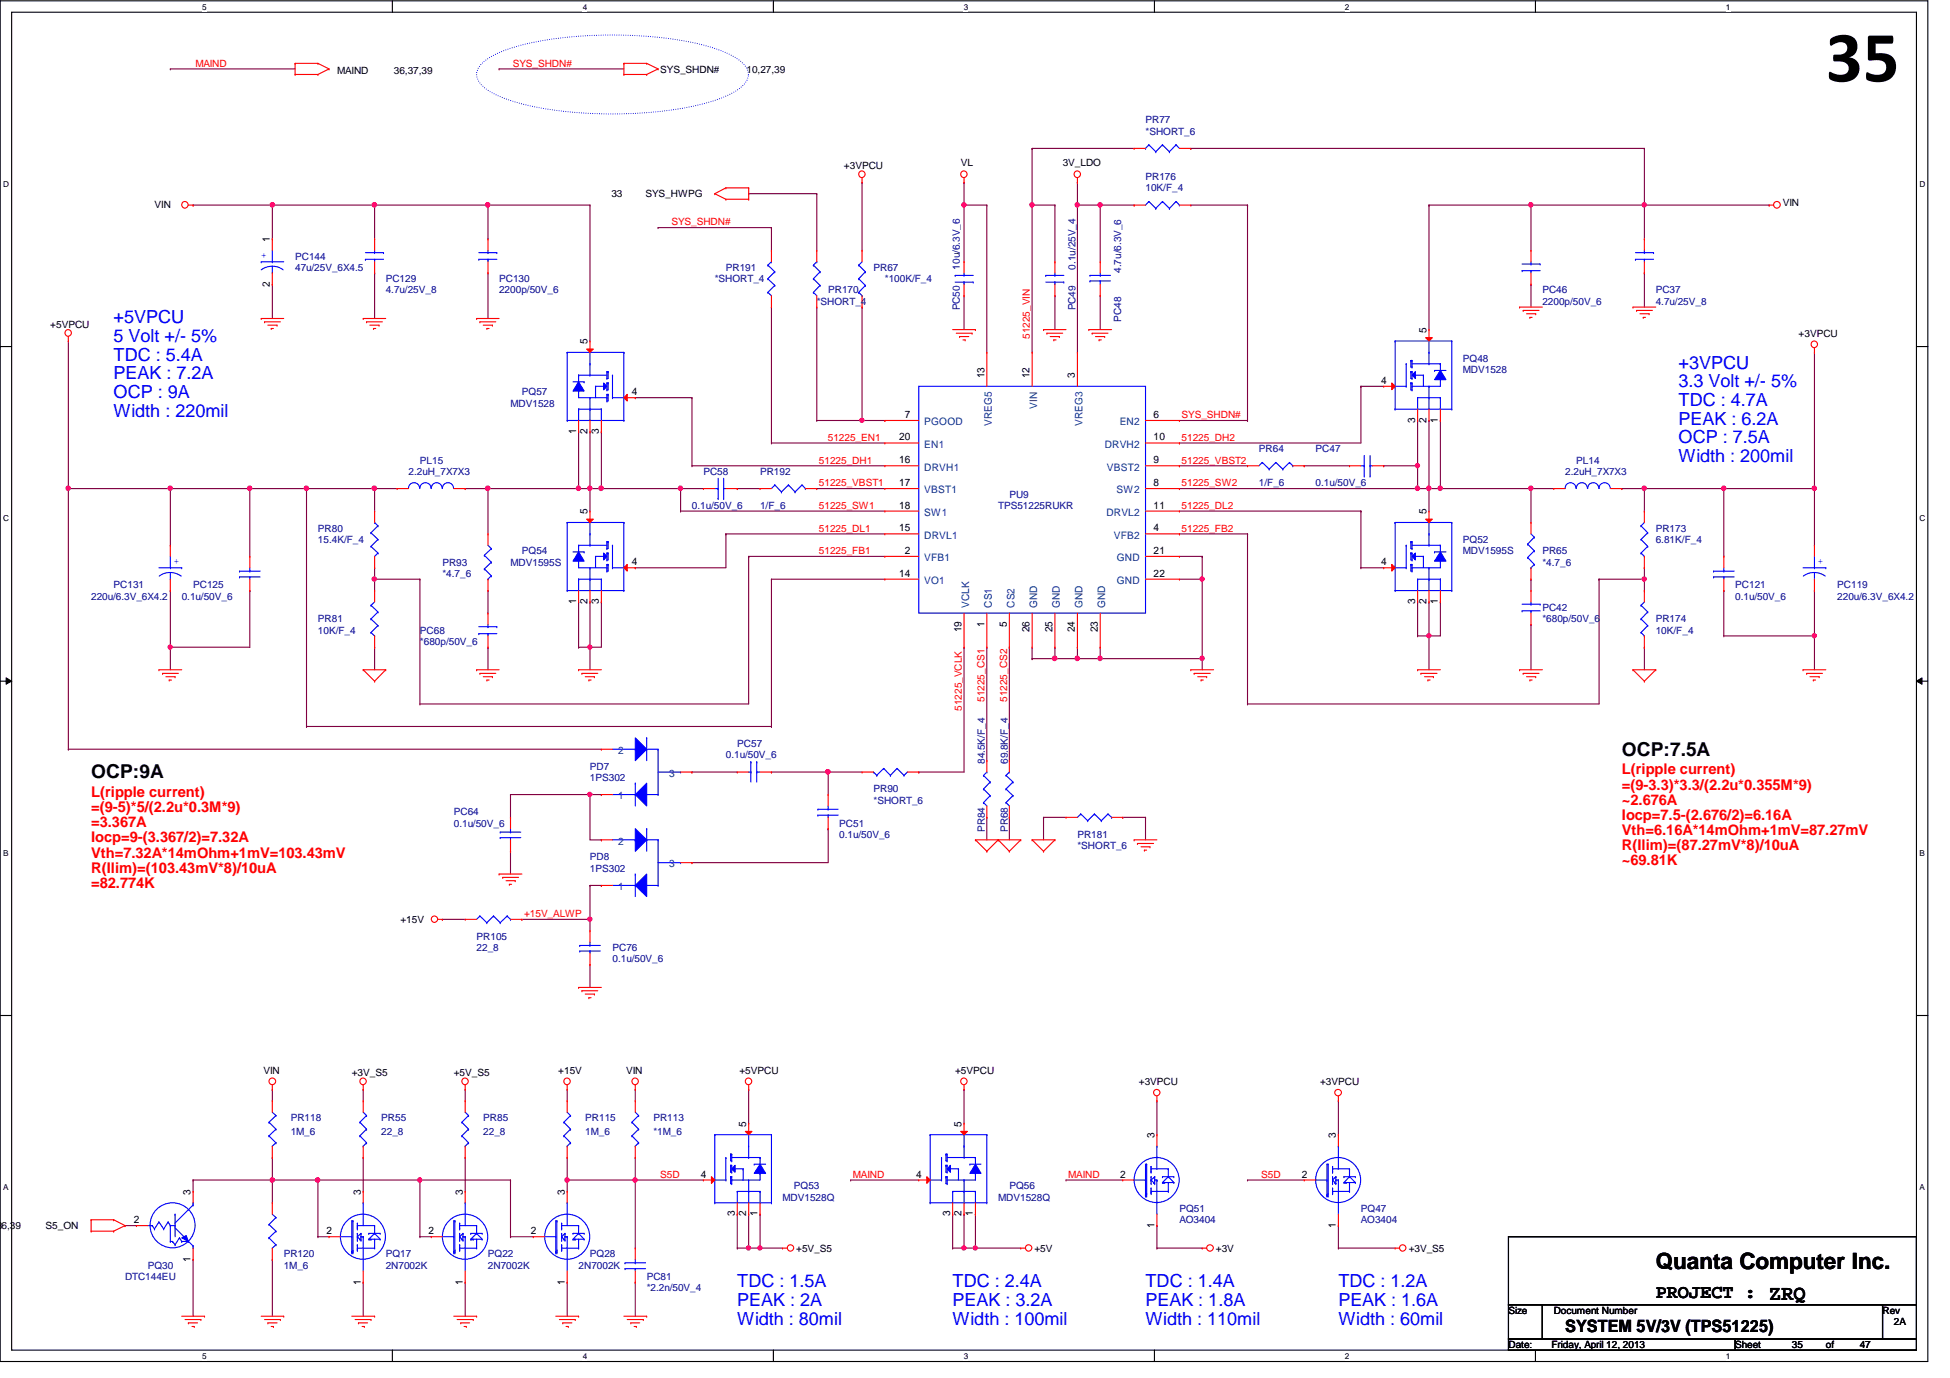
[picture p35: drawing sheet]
<svg xmlns="http://www.w3.org/2000/svg" width="297mm" height="210mm" viewBox="0 0 297 210" stroke-linecap="round" stroke-linejoin="round" font-family="sans-serif">
<defs><g id="words">
<text font-size="11" x="278.1" y="12.4">35</text>
<text font-size="3.4" x="252.2" y="193.3">Quanta Computer Inc.</text>
<g font-size="2.9">
<text x="13.9" y="118.6">OCP:9A</text>
<text x="247.1" y="115.1">OCP:7.5A</text>
<text x="252.2" y="197.7">PROJECT : ZRQ</text>
</g>
<g font-size="2.8" fill="#00f">
<text x="17.3" y="49.3">+5VPCU</text>
<text x="17.3" y="52.1">5 Volt +/- 5%</text>
<text x="17.3" y="54.9">TDC : 5.4A</text>
<text x="17.3" y="57.8">PEAK : 7.2A</text>
<text x="255.7" y="56.2">+3VPCU</text>
<text x="255.7" y="59">3.3 Volt +/- 5%</text>
<text x="17.3" y="60.6">OCP : 9A</text>
<text x="17.3" y="63.5">Width : 220mil</text>
<text x="255.7" y="61.8">TDC : 4.7A</text>
<text x="255.7" y="64.7">PEAK : 6.2A</text>
<text x="255.7" y="67.5">OCP : 7.5A</text>
<text x="255.7" y="70.4">Width : 200mil</text>
<text x="112.3" y="196.1">TDC : 1.5A</text>
<text x="145.1" y="196.1">TDC : 2.4A</text>
<text x="174.5" y="196.1">TDC : 1.4A</text>
<text x="203.9" y="196.1">TDC : 1.2A</text>
<text x="112.3" y="198.9">PEAK : 2A</text>
<text x="112.3" y="201.8">Width : 80mil</text>
<text x="145.1" y="198.9">PEAK : 3.2A</text>
<text x="145.1" y="201.8">Width : 100mil</text>
<text x="174.5" y="198.9">PEAK : 1.8A</text>
<text x="174.5" y="201.8">Width : 110mil</text>
<text x="203.9" y="198.9">PEAK : 1.6A</text>
<text x="203.9" y="201.8">Width : 60mil</text>
</g>
<text font-size="2.6" x="238.4" y="202.9">SYSTEM 5V/3V (TPS51225)</text>
<g font-size="2.2" fill="#f00">
<text x="247.1" y="117.9">L(ripple current)</text>
<text x="13.9" y="121.4">L(ripple current)</text>
<text x="13.9" y="123.7">=(9-5)*5/(2.2u*0.3M*9)</text>
<text x="247.1" y="120.3">=(9-3.3)*3.3/(2.2u*0.355M*9)</text>
<text x="247.1" y="122.6">~2.676A</text>
<text x="247.1" y="124.8">Iocp=7.5-(2.676/2)=6.16A</text>
<text x="13.9" y="128.3">Iocp=9-(3.367/2)=7.32A</text>
<text x="13.9" y="130.6">Vth=7.32A*14mOhm+1mV=103.43mV</text>
<text x="13.9" y="126">=3.367A</text>
<text x="247.1" y="127.2">Vth=6.16A*14mOhm+1mV=87.27mV</text>
<text x="247.1" y="129.5">R(Ilim)=(87.27mV*8)/10uA</text>
<text x="247.1" y="131.8">~69.81K</text>
<text x="13.9" y="133">R(Ilim)=(103.43mV*8)/10uA</text>
<text x="13.9" y="135.3">=82.774K</text>
</g>
<g font-size="1.6">
<text x="41.1" y="36.9" transform="rotate(-90 41.1 36.9)">1</text>
<text x="41.1" y="43.6" transform="rotate(-90 41.1 43.6)">2</text>
<text x="89.5" y="52.5" transform="rotate(-90 89.5 52.5)">5</text>
<text x="217.3" y="50.7" transform="rotate(-90 217.3 50.7)">5</text>
<text x="149.9" y="57.6" transform="rotate(-90 149.9 57.6)">13</text>
<text x="156.8" y="57.6" transform="rotate(-90 156.8 57.6)">12</text>
<text x="163.7" y="57.6" transform="rotate(-90 163.7 57.6)">3</text>
<text x="210.4" y="58.5">4</text>
<text x="96.3" y="60.2">4</text>
<text x="137.8" y="63.7">7</text>
<text x="175.7" y="63.7">6</text>
<text x="215.6" y="64.4" transform="rotate(-90 215.6 64.4)">3</text>
<text x="217.3" y="64.4" transform="rotate(-90 217.3 64.4)">2</text>
<text x="219" y="64.4" transform="rotate(-90 219 64.4)">1</text>
<text x="87.8" y="66.1" transform="rotate(-90 87.8 66.1)">1</text>
<text x="89.5" y="66.1" transform="rotate(-90 89.5 66.1)">2</text>
<text x="91.2" y="66.1" transform="rotate(-90 91.2 66.1)">3</text>
<text x="136.9" y="70.6">16</text>
<text x="136.9" y="67.1">20</text>
<text x="175.7" y="67.1">10</text>
<text x="175.7" y="70.6">9</text>
<text x="136.9" y="74">17</text>
<text x="136.9" y="77.5">18</text>
<text x="175.7" y="74">8</text>
<text x="175.7" y="77.5">11</text>
<text x="89.5" y="78.4" transform="rotate(-90 89.5 78.4)">5</text>
<text x="136.9" y="80.9">15</text>
<text x="175.7" y="80.9">4</text>
<text x="217.3" y="78.4" transform="rotate(-90 217.3 78.4)">5</text>
<text x="96.3" y="86.1">4</text>
<text x="136.9" y="87.8">14</text>
<text x="137.8" y="84.4">2</text>
<text x="175.7" y="84.4">21</text>
<text x="175.7" y="87.8">22</text>
<text x="210.4" y="86.1">4</text>
<text x="87.8" y="92" transform="rotate(-90 87.8 92)">1</text>
<text x="89.5" y="92" transform="rotate(-90 89.5 92)">2</text>
<text x="91.2" y="92" transform="rotate(-90 91.2 92)">3</text>
<text x="149.9" y="95.5" transform="rotate(-90 149.9 95.5)">1</text>
<text x="153.4" y="95.5" transform="rotate(-90 153.4 95.5)">5</text>
<text x="215.6" y="92" transform="rotate(-90 215.6 92)">3</text>
<text x="217.3" y="92" transform="rotate(-90 217.3 92)">2</text>
<text x="219" y="92" transform="rotate(-90 219 92)">1</text>
<text x="146.5" y="96.3" transform="rotate(-90 146.5 96.3)">19</text>
<text x="156.8" y="96.3" transform="rotate(-90 156.8 96.3)">26</text>
<text x="160.3" y="96.3" transform="rotate(-90 160.3 96.3)">25</text>
<text x="163.7" y="96.3" transform="rotate(-90 163.7 96.3)">24</text>
<text x="167.2" y="96.3" transform="rotate(-90 167.2 96.3)">23</text>
<text x="113.7" y="171.6" transform="rotate(-90 113.7 171.6)">5</text>
<text x="146.5" y="171.6" transform="rotate(-90 146.5 171.6)">5</text>
<text x="175.8" y="173.4" transform="rotate(-90 175.8 173.4)">3</text>
<text x="203.5" y="173.4" transform="rotate(-90 203.5 173.4)">3</text>
<text x="106.8" y="179.4">4</text>
<text x="139.6" y="179.4">4</text>
<text x="170.6" y="179.4">2</text>
<text x="198.3" y="179.4">2</text>
<text x="29" y="182" transform="rotate(-90 29 182)">3</text>
<text x="54.9" y="182" transform="rotate(-90 54.9 182)">3</text>
<text x="70.5" y="182" transform="rotate(-90 70.5 182)">3</text>
<text x="86" y="182" transform="rotate(-90 86 182)">3</text>
<text x="111.9" y="185.3" transform="rotate(-90 111.9 185.3)">3</text>
<text x="113.7" y="185.3" transform="rotate(-90 113.7 185.3)">2</text>
<text x="115.4" y="185.3" transform="rotate(-90 115.4 185.3)">1</text>
<text x="144.7" y="185.3" transform="rotate(-90 144.7 185.3)">3</text>
<text x="146.5" y="185.3" transform="rotate(-90 146.5 185.3)">2</text>
<text x="148.2" y="185.3" transform="rotate(-90 148.2 185.3)">1</text>
<text x="20.4" y="186.3">2</text>
<text x="49.7" y="188">2</text>
<text x="65.3" y="188">2</text>
<text x="80.9" y="188">2</text>
<text x="175.8" y="187" transform="rotate(-90 175.8 187)">1</text>
<text x="203.5" y="187" transform="rotate(-90 203.5 187)">1</text>
<text x="29" y="192.2" transform="rotate(-90 29 192.2)">1</text>
<text x="54.9" y="195.7" transform="rotate(-90 54.9 195.7)">1</text>
<text x="70.5" y="195.7" transform="rotate(-90 70.5 195.7)">1</text>
<text x="86" y="195.7" transform="rotate(-90 86 195.7)">1</text>
</g>
<g font-size="1.6" fill="#004080">
<text x="140.8" y="64.8">PGOOD</text>
<text x="151.1" y="64.9" transform="rotate(-90 151.1 64.9)">VREG5</text>
<text x="158" y="62.2" transform="rotate(-90 158 62.2)">VIN</text>
<text x="164.9" y="64.9" transform="rotate(-90 164.9 64.9)">VREG3</text>
<text x="170.6" y="64.8">EN2</text>
<text x="140.8" y="71.7">DRVH1</text>
<text x="140.8" y="68.2">EN1</text>
<text x="168.3" y="68.2">DRVH2</text>
<text x="168.6" y="71.7">VBST2</text>
<text x="140.8" y="75.1">VBST1</text>
<text x="170.1" y="75.1">SW2</text>
<text x="140.8" y="78.6">SW1</text>
<text x="140.8" y="82">DRVL1</text>
<text x="168.5" y="78.6">DRVL2</text>
<text x="169.7" y="82">VFB2</text>
<text x="140.8" y="85.5">VFB1</text>
<text x="140.8" y="88.9">VO1</text>
<text x="170.1" y="85.5">GND</text>
<text x="170.1" y="88.9">GND</text>
<text x="147.6" y="92.5" transform="rotate(-90 147.6 92.5)">VCLK</text>
<text x="151.1" y="92.5" transform="rotate(-90 151.1 92.5)">CS1</text>
<text x="154.5" y="92.5" transform="rotate(-90 154.5 92.5)">CS2</text>
<text x="158" y="92.5" transform="rotate(-90 158 92.5)">GND</text>
<text x="161.5" y="92.5" transform="rotate(-90 161.5 92.5)">GND</text>
<text x="164.9" y="92.5" transform="rotate(-90 164.9 92.5)">GND</text>
<text x="168.4" y="92.5" transform="rotate(-90 168.4 92.5)">GND</text>
<text x="94.1" y="114.9">2</text>
<text x="101.9" y="118.3">3</text>
<text x="94.1" y="121.8">1</text>
<text x="94.1" y="128.7">2</text>
<text x="94.1" y="135.6">1</text>
<text x="101.9" y="132.1">3</text>
</g>
<g font-size="1.5" fill="#f00">
<text x="29.8" y="10.2">MAIND</text>
<text x="78.1" y="10.2">SYS_SHDN#</text>
<text x="102.3" y="34.3">SYS_SHDN#</text>
<text x="156.9" y="51.6" transform="rotate(-90 156.9 51.6)">51225_VIN</text>
<text x="180" y="63.7">SYS_SHDN#</text>
<text x="124.8" y="70.6">51225_DH1</text>
<text x="126.1" y="67.1">51225_EN1</text>
<text x="180" y="70.6">51225_VBST2</text>
<text x="180" y="67.1">51225_DH2</text>
<text x="124.8" y="74.1">51225_VBST1</text>
<text x="124.8" y="77.5">51225_SW1</text>
<text x="180" y="77.5">51225_DL2</text>
<text x="180" y="74.1">51225_SW2</text>
<text x="124.8" y="81">51225_DL1</text>
<text x="180" y="81">51225_FB2</text>
<text x="124.8" y="84.4">51225_FB1</text>
<text x="150" y="106.9" transform="rotate(-90 150 106.9)">51225_CS1</text>
<text x="153.4" y="106.9" transform="rotate(-90 153.4 106.9)">51225_CS2</text>
<text x="146.5" y="108.2" transform="rotate(-90 146.5 108.2)">51225_VCLK</text>
<text x="79.8" y="139.7">+15V_ALWP</text>
<text x="100.6" y="179.4">S5D</text>
<text x="129.9" y="179.4">MAIND</text>
<text x="162.7" y="179.4">MAIND</text>
<text x="192.1" y="179.4">S5D</text>
</g>
<g font-size="1.5">
<text x="51.3" y="11.2">MAIND</text>
<text x="60" y="11.2">36,37,39</text>
<text x="100.6" y="11">SYS_SHDN#</text>
<text x="113.7" y="11">10,27,39</text>
<text x="128.6" y="25.7">+3VPCU</text>
<text x="146.3" y="25.4">VL</text>
<text x="161.9" y="25.4">3V_LDO</text>
<text x="23.5" y="31.7">VIN</text>
<text x="93.1" y="30">33</text>
<text x="98.3" y="30">SYS_HWPG</text>
<text x="271.6" y="31.4">VIN</text>
<text x="7.7" y="49.9">+5VPCU</text>
<text x="274" y="51.3">+3VPCU</text>
<text x="61" y="140.6">+15V</text>
<text x="40.1" y="163.5">VIN</text>
<text x="53.6" y="163.9">+3V_S5</text>
<text x="69.1" y="163.9">+5V_S5</text>
<text x="85" y="163.5">+15V</text>
<text x="95.4" y="163.5">VIN</text>
<text x="112.6" y="163.5">+5VPCU</text>
<text x="145.5" y="163.5">+5VPCU</text>
<text x="173.5" y="165.3">+3VPCU</text>
<text x="201.1" y="165.3">+3VPCU</text>
<text x="-.6" y="187.2">36,39</text>
<text x="6.9" y="187.2">S5_ON</text>
<text x="121.3" y="190.7">+5V_S5</text>
<text x="157.6" y="190.7">+5V</text>
<text x="185.2" y="190.7">+3V</text>
<text x="214.6" y="190.7">+3V_S5</text>
<text x="229.8" y="200.2">Size</text>
<text x="236.7" y="200.2">Document Number</text>
<text x="286.8" y="200.2">Rev</text>
<text x="288.5" y="201.9">2A</text>
<text x="229.8" y="205.4">Date:</text>
<text x="236.3" y="205.4">Friday, April 12, 2013</text>
<text x="264.3" y="205.4">Sheet</text>
<text x="273" y="205.4">35</text>
<text x="278.1" y="205.4">of</text>
<text x="283.3" y="205.4">47</text>
</g>
<g font-size="1.5" fill="#000080">
<text x="174.5" y="18.8">PR77</text>
<text x="174.5" y="20.5">*SHORT_6</text>
<text x="174.5" y="27.4">PR176</text>
<text x="174.5" y="29.2">10K/F_4</text>
<text x="45" y="39.5">PC144</text>
<text x="45" y="41.3">47u/25V_6X4.5</text>
<text x="110.6" y="41.3">PR191</text>
<text x="133.1" y="41.3">PR67</text>
<text x="146.2" y="41.1" transform="rotate(-90 146.2 41.1)">10u/6.3V_6</text>
<text x="163.8" y="41.1" transform="rotate(-90 163.8 41.1)">0.1u/25V_4</text>
<text x="170.8" y="41.6" transform="rotate(-90 170.8 41.6)">4.7u/6.3V_6</text>
<text x="58.8" y="43">PC129</text>
<text x="58.8" y="44.7">4.7u/25V_8</text>
<text x="76" y="43">PC130</text>
<text x="76" y="44.7">2200p/50V_6</text>
<text x="108.9" y="43">*SHORT_4</text>
<text x="124.4" y="46.4">*SHORT_4</text>
<text x="126.2" y="44.7">PR170</text>
<text x="134.8" y="43">*100K/F_4</text>
<text x="146.2" y="47.3" transform="rotate(-90 146.2 47.3)">PC50</text>
<text x="163.8" y="47.3" transform="rotate(-90 163.8 47.3)">PC49</text>
<text x="234.9" y="44.7">PC46</text>
<text x="234.9" y="46.4">2200p/50V_6</text>
<text x="252.2" y="44.7">PC37</text>
<text x="252.2" y="46.4">4.7u/25V_8</text>
<text x="170.8" y="49" transform="rotate(-90 170.8 49)">PC48</text>
<text x="222.8" y="55.1">PQ48</text>
<text x="222.8" y="56.8">MDV1528</text>
<text x="77.8" y="62">MDV1528</text>
<text x="79.5" y="60.2">PQ57</text>
<text x="64" y="70.6">PL15</text>
<text x="191.8" y="68.9">PR64</text>
<text x="200.4" y="68.9">PC47</text>
<text x="240.1" y="70.6">PL14</text>
<text x="62.2" y="72.3">2.2uH_7X7X3</text>
<text x="105.4" y="77.5">0.1u/50V_6</text>
<text x="107.1" y="72.3">PC58</text>
<text x="115.8" y="72.3">PR192</text>
<text x="115.8" y="77.5">1/F_6</text>
<text x="152.1" y="77.5">TPS51225RUKR</text>
<text x="153.8" y="75.8">PU9</text>
<text x="191.8" y="74.1">1/F_6</text>
<text x="200.4" y="74.1">0.1u/50V_6</text>
<text x="238.4" y="72.3">2.2uH_7X7X3</text>
<text x="48.4" y="81">PR80</text>
<text x="48.4" y="82.7">15.4K/F_4</text>
<text x="222.8" y="82.7">PQ52</text>
<text x="252.2" y="81">PR173</text>
<text x="252.2" y="82.7">6.81K/F_4</text>
<text x="17.3" y="89.6">PC131</text>
<text x="29.4" y="89.6">PC125</text>
<text x="67.4" y="86.1">PR93</text>
<text x="67.4" y="87.9">*4.7_6</text>
<text x="77.8" y="86.1">MDV1595S</text>
<text x="79.5" y="84.5">PQ54</text>
<text x="222.8" y="84.5">MDV1595S</text>
<text x="234.9" y="84.5">PR65</text>
<text x="234.9" y="86.1">*4.7_6</text>
<text x="264.3" y="89.6">PC121</text>
<text x="279.9" y="89.6">PC119</text>
<text x="13.9" y="91.4">220u/6.3V_6X4.2</text>
<text x="27.7" y="91.4">0.1u/50V_6</text>
<text x="48.4" y="94.8">PR81</text>
<text x="234.9" y="93.1">PC42</text>
<text x="234.9" y="94.8">*680p/50V_6</text>
<text x="252.2" y="94.8">PR174</text>
<text x="264.3" y="91.4">0.1u/50V_6</text>
<text x="279.9" y="91.4">220u/6.3V_6X4.2</text>
<text x="48.4" y="96.5">10K/F_4</text>
<text x="64" y="96.5">PC68</text>
<text x="64" y="98.3">*680p/50V_6</text>
<text x="252.2" y="96.5">10K/F_4</text>
<text x="112.3" y="113.8">PC57</text>
<text x="89.9" y="117.3">PD7</text>
<text x="89.9" y="119">1PS302</text>
<text x="110.6" y="115.5">0.1u/50V_6</text>
<text x="150" y="116.4" transform="rotate(-90 150 116.4)">84.5K/F_4</text>
<text x="153.5" y="116.4" transform="rotate(-90 153.5 116.4)">69.8K/F_4</text>
<text x="69.1" y="124.2">PC64</text>
<text x="69.1" y="125.9">0.1u/50V_6</text>
<text x="127.8" y="125.9">PC51</text>
<text x="133.1" y="120.7">PR90</text>
<text x="133.1" y="122.4">*SHORT_6</text>
<text x="89.9" y="131.1">PD8</text>
<text x="127.8" y="127.6">0.1u/50V_6</text>
<text x="150" y="126.7" transform="rotate(-90 150 126.7)">PR84</text>
<text x="153.5" y="126.7" transform="rotate(-90 153.5 126.7)">PR68</text>
<text x="164.1" y="127.6">PR181</text>
<text x="164.1" y="129.3">*SHORT_6</text>
<text x="89.9" y="132.8">1PS302</text>
<text x="72.6" y="143.2">PR105</text>
<text x="72.6" y="144.9">22_8</text>
<text x="93.3" y="144.9">PC76</text>
<text x="93.3" y="146.6">0.1u/50V_6</text>
<text x="44.3" y="170.8">PR118</text>
<text x="44.3" y="172.9">1M_6</text>
<text x="58.1" y="170.8">PR55</text>
<text x="58.1" y="172.9">22_8</text>
<text x="73.6" y="170.8">PR85</text>
<text x="73.6" y="172.9">22_8</text>
<text x="89.2" y="170.8">PR115</text>
<text x="89.2" y="172.9">1M_6</text>
<text x="99.5" y="170.8">PR113</text>
<text x="99.5" y="172.9">*1M_6</text>
<text x="119.2" y="182.9">MDV1528Q</text>
<text x="120.9" y="181.1">PQ53</text>
<text x="152.1" y="182.9">MDV1528Q</text>
<text x="153.8" y="181.1">PQ56</text>
<text x="179.7" y="184.6">PQ51</text>
<text x="207.3" y="184.6">PQ47</text>
<text x="43.2" y="191.5">PR120</text>
<text x="58.8" y="191.5">PQ17</text>
<text x="74.3" y="191.5">PQ22</text>
<text x="89.9" y="191.5">PQ28</text>
<text x="179.7" y="186.4">AO3404</text>
<text x="207.3" y="186.4">AO3404</text>
<text x="19" y="195">DTC144EU</text>
<text x="22.5" y="193.3">PQ30</text>
<text x="43.2" y="193.3">1M_6</text>
<text x="58.8" y="193.3">2N7002K</text>
<text x="74.3" y="193.3">2N7002K</text>
<text x="88.1" y="193.3">2N7002K</text>
<text x="98.5" y="195">PC81</text>
<text x="98.5" y="196.7">*2.2n/50V_4</text>
</g>
<g font-size="1.5" fill="#00f">
<text x="39.8" y="39.4">+</text>
<text x="26.5" y="86">+</text>
<text x="276.9" y="86">+</text>
</g>
<g font-size="1.3">
<text x="30.8" y="1.5">5</text>
<text x="88.8" y="1.5">4</text>
<text x="146.8" y="1.5">3</text>
<text x="204.8" y="1.5">2</text>
<text x="262.9" y="1.5">1</text>
<text x=".5" y="28.4">D</text>
<text x="292.4" y="28.4">D</text>
<text x=".5" y="79.4">C</text>
<text x="292.4" y="79.4">C</text>
<text x=".5" y="130.3">B</text>
<text x="292.4" y="130.3">B</text>
<text x=".5" y="181.3">A</text>
<text x="292.4" y="181.3">A</text>
<text x="30.8" y="207">5</text>
<text x="88.8" y="207">4</text>
<text x="146.8" y="207">3</text>
<text x="204.8" y="207">2</text>
<text x="262.9" y="207">1</text>
</g>
</g></defs>
<path d="M0 .1h293.7v207.3h-293.7zM1.8 1.9h290.1v203.8h-290.1z" fill="none" stroke="#000" stroke-width=".17"/>
<g fill="#fff">
<path d="M30.8 .3h.7v1.4h-.7z"/>
<path d="M30.8 205.9h.7v1.4h-.7z"/>
</g>
<path d="M59.8 .1v1.8M59.8 205.7v1.7" fill="none" stroke="#000" stroke-width=".17"/>
<g fill="#fff">
<path d="M88.8 .3h.6v1.4h-.6z"/>
<path d="M88.8 205.9h.6v1.4h-.6z"/>
</g>
<path d="M117.8 .1v1.8M117.8 205.7v1.7" fill="none" stroke="#000" stroke-width=".17"/>
<g fill="#fff">
<path d="M146.8 .3h.7v1.4h-.7z"/>
<path d="M146.8 205.9h.7v1.4h-.7z"/>
</g>
<path d="M175.8 .1v1.8M175.8 205.7v1.7" fill="none" stroke="#000" stroke-width=".17"/>
<g fill="#fff">
<path d="M204.8 .3h.7v1.4h-.7z"/>
<path d="M204.8 205.9h.7v1.4h-.7z"/>
</g>
<path d="M233.9 .1v1.8M233.9 205.7v1.7" fill="none" stroke="#000" stroke-width=".17"/>
<g fill="#fff">
<path d="M262.9 .3h.7v1.4h-.7z"/>
<path d="M262.9 205.9h.7v1.4h-.7z"/>
<path d="M.5 27.3h.9v1.4h-.9z"/>
<path d="M292.4 27.3h.9v1.4h-.9z"/>
<path d="M.5 78.2h.9v1.4h-.9z"/>
<path d="M292.4 78.2h.9v1.4h-.9z"/>
</g>
<path d="M0 52.8h1.8M291.9 52.8h1.8" fill="none" stroke="#000" stroke-width=".17"/>
<g fill="#fff">
<path d="M.5 129.2h.8v1.4h-.8z"/>
<path d="M292.4 129.2h.8v1.4h-.8z"/>
</g>
<path d="M0 103.8h1.8M291.9 103.8h1.8" fill="none" stroke="#000" stroke-width=".17"/>
<path d="M.9 103.3l.9 .5-.9 .4zM291.9 103.8l.9-.5v.9z" fill="#000"/>
<path d="M.9 103.3l.9 .5-.9 .4zM291.9 103.8l.9-.5v.9z" fill="none" stroke="#000" stroke-width=".15"/>
<g fill="#fff">
<path d="M.5 180.1h.8v1.4h-.8z"/>
<path d="M292.4 180.1h.8v1.4h-.8z"/>
</g>
<path d="M0 154.7h1.8M291.9 154.7h1.8" fill="none" stroke="#000" stroke-width=".17"/>
<path d="M73.6 9.4a17.4 17.4 0 0 1 7.5-2.9 64.3 64.3 0 0 1 26.1 .4 15.8 15.8 0 0 1 5.7 2.5 2.24 2.24 0 0 1 0 3.8 17.7 17.7 0 0 1-7.4 3 63.7 63.7 0 0 1-26.1-.4 15.8 15.8 0 0 1-5.8-2.6 2.24 2.24 0 0 1 0-3.8z" fill="none" stroke="#00f" stroke-width=".17" stroke-dasharray="0 .3"/>
<g fill="none" stroke="#800040" stroke-width=".17">
<path d="M41.5 176.3h.1M41.5 165.9h.1M41.5 165.9v1.8M41.5 176.3v3.4M48.4 179.7h.1M48.4 179.7v8.7M55.3 165.9h.1M55.3 165.9v1.8M70.9 165.9h.1M70.9 165.9v1.8M86.4 176.3h.1M86.4 176.3v3.4"/>
<path d="M96.8 165.9h.1M96.8 165.9v1.8M70.9 195.3h.1M70.9 195.3v5.2M77.8 188.4h.1M77.8 188.4h3.4"/>
</g>
<circle cx="48.4" cy="179.7" r=".34" fill="#f0f"/>
<circle cx="48.4" cy="179.7" r=".34" fill="none" stroke="#f0f" stroke-width=".17"/>
<path d="M29.4 179.7h.1M29.4 179.7h19M41.5 179.7h.1M29.4 191.9h.1M29.4 191.9v8.6M41.5 191.9h.1M41.5 191.9v8.6M86.4 195.3h.1M86.4 195.3v5.2" fill="none" stroke="#800040" stroke-width=".17"/>
<circle cx="41.5" cy="179.7" r=".34" fill="#f0f"/>
<circle cx="41.5" cy="179.7" r=".34" fill="none" stroke="#f0f" stroke-width=".17"/>
<g fill="none" stroke="#800040" stroke-width=".17">
<path d="M29.4 179.7h.1M29.4 179.7v1.8M41.5 179.7h.1M41.5 179.7v3.5M55.3 176.3h.1M55.3 176.3v5.2M64 179.7h.1M64 179.7v8.7M64 179.7h13.8M70.9 176.3h.1M70.9 176.3v5.2M77.8 179.7h.1"/>
<path d="M77.8 179.7v8.7M48.4 188.4h.1M48.4 188.4h1.7M55.3 195.3h.1M55.3 195.3v5.2"/>
</g>
<circle cx="63.9" cy="179.7" r=".33" fill="#f0f"/>
<circle cx="63.9" cy="179.7" r=".33" fill="none" stroke="#f0f" stroke-width=".17"/>
<path d="M48.4 179.7h.1M48.4 179.7h15.6M86.4 179.7h.1M86.4 165.9h.1M86.4 179.7h20.7M86.4 165.9v1.8M86.4 179.7v1.8M96.8 179.7h.1M96.8 176.3h.1M96.8 176.3v3.4M64 188.4h.1M64 188.4h1.7" fill="none" stroke="#800040" stroke-width=".17"/>
<circle cx="86.4" cy="179.7" r=".33" fill="#f0f"/>
<circle cx="86.4" cy="179.7" r=".33" fill="none" stroke="#f0f" stroke-width=".17"/>
<path d="M96.8 179.7h.1M96.8 179.7v10.4M19 186.7h.1M19 186.7h1.8M96.8 195.3h.1M96.8 195.3v5.2" fill="none" stroke="#800040" stroke-width=".17"/>
<circle cx="96.7" cy="179.7" r=".33" fill="#f0f"/>
<circle cx="96.7" cy="179.7" r=".33" fill="none" stroke="#f0f" stroke-width=".17"/>
<g fill="none" stroke="#800040" stroke-width=".17">
<path d="M176.2 167.7h.1M176.2 167.7v5.1M145.1 185h.1M145.1 190.1h.1M145.1 185v5.1M146.9 185h.1M146.9 190.1h.1M146.9 185v5.1M148.6 185h.1M148.6 185v5.1h-3.5M176.2 190.1h.1M176.2 190.1h6.9"/>
<path d="M203.9 190.1h.1M203.9 190.1h8.6"/>
</g>
<circle cx="148.6" cy="190.1" r=".32" fill="#f0f"/>
<circle cx="148.6" cy="190.1" r=".32" fill="none" stroke="#f0f" stroke-width=".17"/>
<circle cx="146.8" cy="190.1" r=".32" fill="#f0f"/>
<circle cx="146.8" cy="190.1" r=".32" fill="none" stroke="#f0f" stroke-width=".17"/>
<g fill="none" stroke="#800040" stroke-width=".17">
<path d="M114 165.9h.1M114 165.9v5.2M129.6 179.7h.1M129.6 179.7h10.4M146.9 165.9h.1M146.9 165.9v5.2M162.4 179.7h.1M162.4 179.7h8.6M190 179.7h.1M190 179.7h8.7M203.9 167.7h.1M203.9 167.7v5.1"/>
<path d="M112.3 185h.1M112.3 185v5.1M115.8 185h.1M115.8 185v5.1M148.6 190.1h.1M148.6 190.1h6.9M176.2 186.7h.1M176.2 186.7v3.4M203.9 186.7h.1M203.9 186.7v3.4"/>
</g>
<circle cx="115.8" cy="190.1" r=".32" fill="#f0f"/>
<circle cx="115.8" cy="190.1" r=".32" fill="none" stroke="#f0f" stroke-width=".17"/>
<path d="M112.3 190.1h.1M112.3 190.1h1.7" fill="none" stroke="#800040" stroke-width=".17"/>
<circle cx="114" cy="190.1" r=".32" fill="#f0f"/>
<circle cx="114" cy="190.1" r=".32" fill="none" stroke="#f0f" stroke-width=".17"/>
<g fill="none" stroke="#800040" stroke-width=".17">
<path d="M100.2 34.7h.1M100.2 34.7h17.3M117.5 34.7h.1M117.5 34.7v3.4M179.7 71h.1M179.7 71h10.3M157.2 98.6v1.7M179.7 81.3h.1M179.7 81.3h10.3M183.1 84.8h.1M183.1 84.8v3.4M157.2 100.3h.1"/>
<path d="M160.7 100.3h.1M160.7 100.3h3.4M114 185h.1M114 190.1h.1M114 185v5.1M114 190.1h5.2M115.8 190.1h.1"/>
</g>
<circle cx="160.6" cy="100.3" r=".34" fill="#f0f"/>
<circle cx="160.6" cy="100.3" r=".34" fill="none" stroke="#f0f" stroke-width=".17"/>
<path d="M198.7 71h.1M198.7 71h6.9M160.7 98.6h.1M160.7 98.6v1.7M164.1 98.6h.1M164.1 98.6v1.7M167.6 98.6h.1M167.6 98.6v1.7h-3.5M164.1 100.3h.1" fill="none" stroke="#800040" stroke-width=".17"/>
<circle cx="167.6" cy="100.3" r=".33" fill="#f0f"/>
<circle cx="167.6" cy="100.3" r=".33" fill="none" stroke="#f0f" stroke-width=".17"/>
<circle cx="164.1" cy="100.3" r=".33" fill="#f0f"/>
<circle cx="164.1" cy="100.3" r=".33" fill="none" stroke="#f0f" stroke-width=".17"/>
<path d="M215.9 74.4h17.3M217.7 74.4h.1M219.4 74.4h.1M276.4 96.9h.1M276.4 96.9v5.1M157.2 100.3h.1M157.2 100.3h3.5" fill="none" stroke="#800040" stroke-width=".17"/>
<circle cx="233.2" cy="74.4" r=".33" fill="#f0f"/>
<circle cx="233.2" cy="74.4" r=".33" fill="none" stroke="#f0f" stroke-width=".17"/>
<circle cx="219.4" cy="74.4" r=".33" fill="#f0f"/>
<circle cx="219.4" cy="74.4" r=".33" fill="none" stroke="#f0f" stroke-width=".17"/>
<path d="M76 10.5h.1M76 10.5h19M117.5 46.8h.1M117.5 46.8v20.7M46.7 74.4h.1M46.7 74.4h10.4M57.1 88.2h.1M57.1 88.2h6.9" fill="none" stroke="#800040" stroke-width=".17"/>
<circle cx="57" cy="74.4" r=".34" fill="#f0f"/>
<circle cx="57" cy="74.4" r=".34" fill="none" stroke="#f0f" stroke-width=".17"/>
<path d="M57.1 86.5h.1M57.1 86.5v1.7M262.6 96.9h.1M276.4 90h.1M276.4 90v6.9h-13.8" fill="none" stroke="#800040" stroke-width=".17"/>
<circle cx="276.4" cy="96.8" r=".32" fill="#f0f"/>
<circle cx="276.4" cy="96.8" r=".32" fill="none" stroke="#f0f" stroke-width=".17"/>
<path d="M215.9 91.7h.1M215.9 96.9h.1M215.9 91.7v5.2M217.7 91.7h.1M217.7 91.7v5.2h-1.8" fill="none" stroke="#800040" stroke-width=".17"/>
<circle cx="217.6" cy="96.8" r=".32" fill="#f0f"/>
<circle cx="217.6" cy="96.8" r=".32" fill="none" stroke="#f0f" stroke-width=".17"/>
<path d="M89.9 31.2h.1M89.9 31.2v20.7M114 84.8h.1M114 84.8h20.8M183.1 88.2h.1M183.1 88.2v12.1M219.4 91.7h.1M219.4 91.7v5.2M233.2 88.2h.1M233.2 88.2v1.8M167.6 100.3h15.5M183.1 100.3h.1" fill="none" stroke="#800040" stroke-width=".17"/>
<circle cx="183.1" cy="100.3" r=".33" fill="#f0f"/>
<circle cx="183.1" cy="100.3" r=".33" fill="none" stroke="#f0f" stroke-width=".17"/>
<circle cx="183.1" cy="88.2" r=".32" fill="#f0f"/>
<circle cx="183.1" cy="88.2" r=".32" fill="none" stroke="#f0f" stroke-width=".17"/>
<path d="M181.4 22.6h.1M181.4 22.6h69.1M46.7 74.4h.1M46.7 74.4v36.3M117.5 88.2h.1M117.5 88.2h17.3M117.5 88.2v22.5M46.7 110.7h.1M46.7 110.7h70.8M117.5 110.7h.1" fill="none" stroke="#800040" stroke-width=".17"/>
<circle cx="46.7" cy="74.4" r=".33" fill="#f0f"/>
<circle cx="46.7" cy="74.4" r=".33" fill="none" stroke="#f0f" stroke-width=".17"/>
<path d="M157.2 31.2h.1M157.2 31.2v22.5M38.1 74.4h.1M38.1 74.4h8.6M210.8 71h.1M210.8 71h5.1" fill="none" stroke="#800040" stroke-width=".17"/>
<circle cx="157.2" cy="31.2" r=".33" fill="#f0f"/>
<circle cx="157.2" cy="31.2" r=".33" fill="none" stroke="#f0f" stroke-width=".17"/>
<g fill="none" stroke="#800040" stroke-width=".17">
<path d="M164.1 27.8h.1M164.1 27.8v3.4M250.5 31.2h19M269.5 31.2h.1M10.4 74.4h.1M10.4 74.4h15.5M88.1 74.4h.1M88.1 74.4h3.5M89.9 74.4h.1M103.7 77.9h.1M103.7 74.4h.1M103.7 77.9h31.1"/>
<path d="M103.7 74.4v3.5M105.4 71h.1M105.4 71h29.4M117.5 67.5h.1M117.5 67.5h17.3M124.4 74.4h.1M124.4 74.4h10.4M131.3 64.1h3.5M134.8 64.1h.1M179.7 64.1h10.3M190 64.1h.1M110.6 81.3h.1"/>
<path d="M110.6 81.3v5.2M110.6 81.3h24.2"/>
</g>
<circle cx="250.4" cy="31.2" r=".33" fill="#f0f"/>
<circle cx="250.4" cy="31.2" r=".33" fill="none" stroke="#f0f" stroke-width=".17"/>
<path d="M250.5 22.6h.1M250.5 22.6v8.6M10.4 74.4h.1M10.4 74.4v39.7M25.9 74.4h.1M25.9 74.4h12.2M103.7 74.4h.1M103.7 74.4h3.4" fill="none" stroke="#800040" stroke-width=".17"/>
<circle cx="10.4" cy="74.4" r=".33" fill="#f0f"/>
<circle cx="10.4" cy="74.4" r=".33" fill="none" stroke="#f0f" stroke-width=".17"/>
<path d="M217.7 31.2h.1M217.7 31.2h15.5" fill="none" stroke="#800040" stroke-width=".17"/>
<circle cx="233.2" cy="31.2" r=".33" fill="#f0f"/>
<circle cx="233.2" cy="31.2" r=".33" fill="none" stroke="#f0f" stroke-width=".17"/>
<path d="M57.1 88.2h.1M57.1 88.2v1.8" fill="none" stroke="#800040" stroke-width=".17"/>
<circle cx="57" cy="88.2" r=".33" fill="#f0f"/>
<circle cx="57" cy="88.2" r=".33" fill="none" stroke="#f0f" stroke-width=".17"/>
<path d="M38.1 74.4h.1M38.1 74.4v10.4M57.1 74.4h.1M57.1 74.4h3.4" fill="none" stroke="#800040" stroke-width=".17"/>
<circle cx="38" cy="74.4" r=".33" fill="#f0f"/>
<circle cx="38" cy="74.4" r=".33" fill="none" stroke="#f0f" stroke-width=".17"/>
<path d="M25.9 98.6h.1M25.9 98.6v3.4M38.1 90h.1M38.1 90v8.6M88.1 91.7h.1M88.1 91.7v6.9M89.9 98.6h.1M89.9 91.7h.1M89.9 91.7v10.3" fill="none" stroke="#800040" stroke-width=".17"/>
<circle cx="89.8" cy="98.6" r=".32" fill="#f0f"/>
<circle cx="89.8" cy="98.6" r=".32" fill="none" stroke="#f0f" stroke-width=".17"/>
<path d="M89.9 65.8h.1M89.9 65.8v8.6" fill="none" stroke="#800040" stroke-width=".17"/>
<circle cx="89.8" cy="74.4" r=".33" fill="#f0f"/>
<circle cx="89.8" cy="74.4" r=".33" fill="none" stroke="#f0f" stroke-width=".17"/>
<g fill="none" stroke="#800040" stroke-width=".17">
<path d="M88.1 65.8h.1M88.1 65.8v8.6M262.6 74.4h.1M262.6 74.4v10.4M276.4 74.4h.1M276.4 74.4v8.7M57.1 98.6h.1M57.1 98.6v3.4M117.5 117.6h.1M117.5 117.6h8.6M126.1 117.6h.1M126.1 117.6v3.4"/>
<path d="M105.4 131.4h.1M126.1 126.2h.1M126.1 126.2v5.2h-20.7"/>
</g>
<circle cx="276.4" cy="74.4" r=".33" fill="#f0f"/>
<circle cx="276.4" cy="74.4" r=".33" fill="none" stroke="#f0f" stroke-width=".17"/>
<g fill="none" stroke="#800040" stroke-width=".17">
<path d="M25.9 10.5h.1M25.9 10.5h19.1M57.1 31.2h.1M57.1 31.2v5.2M233.2 31.2h.1M233.2 31.2v6.9M57.1 41.6h.1M57.1 41.6v6.9M233.2 43.3h.1M233.2 43.3v3.5M250.5 74.4h.1M250.5 74.4h12.1"/>
<path d="M88.1 98.6h.1M88.1 98.6h1.8M91.6 91.7h.1M91.6 91.7v6.9M262.6 90h.1M262.6 90v6.9M77.8 129.7h.1M77.8 121h.1M77.8 121h12.1M77.8 121v3.5M77.8 129.7v3.4M89.9 121h.1"/>
<path d="M89.9 121v6.9M79.5 140h.1M79.5 140h10.4M89.9 140h.1M89.9 146.9h.1M89.9 140v1.8M89.9 146.9v3.5"/>
</g>
<circle cx="262.6" cy="74.4" r=".33" fill="#f0f"/>
<circle cx="262.6" cy="74.4" r=".33" fill="none" stroke="#f0f" stroke-width=".17"/>
<circle cx="250.4" cy="74.4" r=".33" fill="#f0f"/>
<circle cx="250.4" cy="74.4" r=".33" fill="none" stroke="#f0f" stroke-width=".17"/>
<g fill="none" stroke="#800040" stroke-width=".17">
<path d="M41.5 31.2h.1M41.5 31.2v5.2M74.3 31.2h.1M74.3 31.2v5.2M217.7 31.2h.1M217.7 31.2v19M233.2 31.2h.1M233.2 31.2h17.3M250.5 31.2h.1M250.5 31.2v5.2M41.5 43.3h.1M41.5 43.3v5.2"/>
<path d="M74.3 41.6h.1M74.3 41.6v6.9M250.5 41.6h.1M250.5 41.6v5.2M57.1 74.4h.1M57.1 74.4v3.5M70.9 74.4h.1M70.9 74.4h17.2M74.3 74.4h.1M74.3 74.4v6.9M96.8 60.6h.1M96.8 60.6h8.6"/>
<path d="M215.9 71h.1M215.9 71v3.4M217.7 74.4h.1M217.7 74.4v3.5M233.2 74.4h.1M233.2 74.4h3.5M233.2 74.4v5.2M247.1 74.4h.1M247.1 74.4h3.4M250.5 74.4h.1M250.5 74.4v3.5M262.6 74.4h.1"/>
<path d="M262.6 74.4h13.8M25.9 98.6h.1M25.9 98.6h12.2M64 88.2h.1M64 88.2v19M74.3 98.6h.1M74.3 90h.1M74.3 90v3.4M74.3 98.6v3.4M207.3 86.5h.1M207.3 86.5h3.5M217.7 96.9h.1"/>
<path d="M217.7 96.9v5.1M250.5 98.6h.1M250.5 98.6v3.4M105.4 117.6h.1M105.4 117.6h6.9"/>
</g>
<circle cx="88.1" cy="74.4" r=".33" fill="#f0f"/>
<circle cx="88.1" cy="74.4" r=".33" fill="none" stroke="#f0f" stroke-width=".17"/>
<circle cx="74.3" cy="74.4" r=".34" fill="#f0f"/>
<circle cx="74.3" cy="74.4" r=".34" fill="none" stroke="#f0f" stroke-width=".17"/>
<path d="M89.9 134.9h.1M89.9 134.9v5.1" fill="none" stroke="#800040" stroke-width=".17"/>
<circle cx="89.8" cy="140" r=".32" fill="#f0f"/>
<circle cx="89.8" cy="140" r=".32" fill="none" stroke="#f0f" stroke-width=".17"/>
<path d="M41.5 31.2h15.6M57.1 31.2h.1M89.9 98.6h.1M89.9 98.6h1.7M67.4 140h.1M67.4 140h3.5" fill="none" stroke="#800040" stroke-width=".17"/>
<circle cx="57" cy="31.2" r=".34" fill="#f0f"/>
<circle cx="57" cy="31.2" r=".34" fill="none" stroke="#f0f" stroke-width=".17"/>
<path d="M29.4 31.2h.1M29.4 31.2h12.1M217.7 96.9h.1M217.7 96.9h1.7" fill="none" stroke="#800040" stroke-width=".17"/>
<circle cx="41.5" cy="31.2" r=".34" fill="#f0f"/>
<circle cx="41.5" cy="31.2" r=".34" fill="none" stroke="#f0f" stroke-width=".17"/>
<g fill="none" stroke="#800040" stroke-width=".17">
<path d="M57.1 31.2h.1M57.1 31.2h32.8M74.3 31.2h.1M167.6 31.2h5.2M172.8 31.2h.1M10.4 51.9v22.5M276.4 53.7v20.7M10.4 74.4h.1M91.6 65.8h.1M91.6 65.8v8.6M105.4 60.6h.1M105.4 60.6v10.4"/>
<path d="M112.3 74.4h.1M112.3 74.4h3.5M276.4 74.4h.1M96.8 86.5h.1M96.8 86.5h13.8M114 84.8h.1M114 84.8v22.4h-50M233.2 95.1h.1M233.2 95.1v6.9M64 107.2h.1"/>
</g>
<circle cx="74.3" cy="31.2" r=".34" fill="#f0f"/>
<circle cx="74.3" cy="31.2" r=".34" fill="none" stroke="#f0f" stroke-width=".17"/>
<path d="M164.1 31.2h.1M164.1 31.2v22.5" fill="none" stroke="#800040" stroke-width=".17"/>
<circle cx="164.1" cy="31.2" r=".33" fill="#f0f"/>
<circle cx="164.1" cy="31.2" r=".33" fill="none" stroke="#f0f" stroke-width=".17"/>
<path d="M164.1 31.2h.1M164.1 31.2h3.5" fill="none" stroke="#800040" stroke-width=".17"/>
<circle cx="167.6" cy="31.2" r=".33" fill="#f0f"/>
<circle cx="167.6" cy="31.2" r=".33" fill="none" stroke="#f0f" stroke-width=".17"/>
<path d="M146.9 31.2h.1M146.9 31.2v8.7M146.9 31.2h3.4M167.6 31.2h.1M167.6 31.2v8.7M146.9 45h.1M146.9 45v5.2M167.6 45h.1M167.6 45v5.2" fill="none" stroke="#800040" stroke-width=".17"/>
<circle cx="146.8" cy="31.2" r=".33" fill="#f0f"/>
<circle cx="146.8" cy="31.2" r=".33" fill="none" stroke="#f0f" stroke-width=".17"/>
<path d="M150.3 31.2h.1M150.3 31.2v22.5M131.3 46.8h.1M131.3 46.8v17.3" fill="none" stroke="#800040" stroke-width=".17"/>
<circle cx="131.3" cy="64" r=".32" fill="#f0f"/>
<circle cx="131.3" cy="64" r=".32" fill="none" stroke="#f0f" stroke-width=".17"/>
<g fill="none" stroke="#800040" stroke-width=".17">
<path d="M114 29.5h.1M114 29.5h10.4M124.4 29.5h.1M124.4 29.5v8.6M131.3 27.8h.1M131.3 27.8v10.3M124.4 46.8h.1M124.4 46.8v17.3M207.3 58.8h.1M207.3 58.8v8.7M207.3 58.8h3.5M124.4 64.1h.1"/>
<path d="M124.4 64.1h6.9M207.3 77.9h.1M207.3 77.9v8.6M243.6 88.2h.1M243.6 88.2h6.9"/>
</g>
<circle cx="250.5" cy="88.2" r=".32" fill="#f0f"/>
<circle cx="250.5" cy="88.2" r=".32" fill="none" stroke="#f0f" stroke-width=".17"/>
<g fill="none" stroke="#800040" stroke-width=".17">
<path d="M160.7 45h.1M160.7 45v5.2M150.3 98.6h.1M150.3 98.6v17.3M153.8 98.6h.1M153.8 98.6v17.3M190 81.3h.1M190 81.3v25.9M243.6 88.2h.1M243.6 88.2v19h-53.6M250.5 88.2h.1M250.5 88.2v1.8"/>
<path d="M126.1 117.6h.1M126.1 117.6h5.2M190 107.2h.1M150.3 124.5h.1M150.3 124.5v3.4M153.8 124.5h.1M153.8 124.5v3.4M159 124.5h.1M159 124.5v3.4M159 124.5h3.4M171 124.5h.1M171 124.5h3.5"/>
<path d="M174.5 124.5h.1M174.5 124.5v3.4"/>
</g>
<circle cx="126.1" cy="117.6" r=".34" fill="#f0f"/>
<circle cx="126.1" cy="117.6" r=".34" fill="none" stroke="#f0f" stroke-width=".17"/>
<path d="M181.4 31.2h8.6M190 31.2h.1M190 31.2v32.9M25.9 90h.1M25.9 90v8.6M250.5 86.5h.1M250.5 86.5v1.7M10.4 114.1h.1M10.4 114.1h81.2" fill="none" stroke="#800040" stroke-width=".17"/>
<circle cx="25.9" cy="98.6" r=".32" fill="#f0f"/>
<circle cx="25.9" cy="98.6" r=".32" fill="none" stroke="#f0f" stroke-width=".17"/>
<path d="M25.9 74.4h.1M25.9 74.4v8.7" fill="none" stroke="#800040" stroke-width=".17"/>
<circle cx="25.9" cy="74.4" r=".33" fill="#f0f"/>
<circle cx="25.9" cy="74.4" r=".33" fill="none" stroke="#f0f" stroke-width=".17"/>
<path d="M91.6 74.4h.1M91.6 74.4h12.1M179.7 67.5h.1M179.7 67.5h27.6" fill="none" stroke="#800040" stroke-width=".17"/>
<circle cx="103.6" cy="74.4" r=".33" fill="#f0f"/>
<circle cx="103.6" cy="74.4" r=".33" fill="none" stroke="#f0f" stroke-width=".17"/>
<circle cx="91.6" cy="74.4" r=".34" fill="#f0f"/>
<circle cx="91.6" cy="74.4" r=".34" fill="none" stroke="#f0f" stroke-width=".17"/>
<path d="M146.9 27.8h.1M146.9 27.8v3.4M179.7 77.9h27.6M207.3 77.9h.1M215.9 64.1h.1M215.9 64.1v6.9M146.9 98.6h.1M146.9 98.6v19h-6.9M140 117.6h.1" fill="none" stroke="#800040" stroke-width=".17"/>
<circle cx="215.9" cy="70.9" r=".32" fill="#f0f"/>
<circle cx="215.9" cy="70.9" r=".32" fill="none" stroke="#f0f" stroke-width=".17"/>
<g fill="none" stroke="#800040" stroke-width=".17">
<path d="M157.2 31.2h.1M157.2 22.6h.1M157.2 31.2h3.5M157.2 22.6v8.6M157.2 22.6h15.6M160.7 31.2h.1M160.7 31.2v8.7M89.9 74.4h.1M89.9 74.4v3.5M179.7 74.4h.1M179.7 74.4h36.2M179.7 88.2h3.4"/>
<path d="M183.1 88.2h.1M183.1 100.3h.1M183.1 100.3v1.7"/>
</g>
<circle cx="215.9" cy="74.4" r=".33" fill="#f0f"/>
<circle cx="215.9" cy="74.4" r=".33" fill="none" stroke="#f0f" stroke-width=".17"/>
<path d="M217.7 64.1h.1M217.7 64.1v10.3M219.4 64.1h.1M219.4 64.1v10.3M179.7 84.8h3.4M183.1 84.8h.1" fill="none" stroke="#800040" stroke-width=".17"/>
<circle cx="217.6" cy="74.4" r=".33" fill="#f0f"/>
<circle cx="217.6" cy="74.4" r=".33" fill="none" stroke="#f0f" stroke-width=".17"/>
<path d="M89.9 121h1.7M91.6 121h.1" fill="none" stroke="#800040" stroke-width=".17"/>
<circle cx="89.8" cy="121" r=".32" fill="#f0f"/>
<circle cx="89.8" cy="121" r=".32" fill="none" stroke="#f0f" stroke-width=".17"/>
<path d="M89.9 127.9h1.7M89.9 134.9h1.7M91.6 127.9h.1M91.6 134.9h.1" fill="none" stroke="#800040" stroke-width=".17"/>
<g fill="none" stroke="#f00" stroke-width=".17">
<path d="M45 11.3h.1M45 9.7h.1M45 9.7h3.4M45 11.3h3.4M45 9.7v1.6M48.4 9.7h.1M48.4 11.3h.1M48.4 9.7l1.7 .8M50.1 10.5h.1M50.1 10.5l-1.7 .8M95 11.3h.1M95 9.7h.1"/>
<path d="M95 9.7h3.5M95 11.3h3.5M95 9.7v1.6M98.5 9.7h.1M98.5 11.3h.1M98.5 9.7l1.7 .8M100.2 10.5h.1M100.2 10.5l-1.7 .8M28.7 31.2h.7M29.4 31.2h.1M108.9 29.5h.1M108.9 29.5l1.7 .9"/>
<path d="M110.6 28.6h.1M110.6 30.4h.1M110.6 28.6h3.4M110.6 28.6l-1.7 .9M110.6 30.4h3.4M114 30.4h.1M114 28.6h.1M114 28.6v1.8M124.4 38.1h.1M124.4 38.1v1.8M131.3 27.8h.1M131.3 38.1h.1"/>
<path d="M131.3 27.1v.7M131.3 38.1v1.8M146.9 27.8h.1M146.9 27.1v.7M164.1 27.8h.1M164.1 27.1v.7M269.5 31.2h.1M269.5 31.2h.7M10.4 51.9h.1M10.4 51.3v.6M39.8 48.5h.1M39.8 48.5h3.4"/>
<path d="M40.3 49h.1M40.3 49h2.4M40.8 49.5h1.4M41.3 50h.1M41.3 50h.4M42.2 49.5h.1M55.3 48.5h.1M55.3 48.5h3.5M55.8 49h.1M55.8 49h2.4M56.3 49.5h1.4M56.9 50h.1"/>
<path d="M56.9 50h.3M57.7 49.5h.1M72.6 48.5h.1M72.6 48.5h3.4M73.1 49h.1M73.1 49h2.4M73.6 49.5h1.4M74.2 50h.1M74.2 50h.3M75 49.5h.1M124.4 46.8h.1M124.4 45v1.8"/>
<path d="M131.3 46.8h.1M131.3 45v1.8M145.1 50.2h3.5M145.7 50.8h2.4M146.2 51.3h.1M146.2 51.3h1.4M146.7 51.8h.3M147 51.8h.1M148.1 50.8h.1M148.6 50.2h.1M150.3 53.7h.1M150.3 53.7v5.1"/>
<path d="M157.2 53.7h.1M157.2 53.7v5.1M159 50.2h.1M159 50.2h3.4M159.5 50.8h.1M159.5 50.8h2.4M160 51.3h1.4M160.5 51.8h.1M160.5 51.8h.4M161.4 51.3h.1M164.1 53.7h.1M164.1 53.7v5.1"/>
<path d="M165.9 50.2h.1M165.9 50.2h3.4M166.4 50.8h.1M166.4 50.8h2.4M166.9 51.3h1.4M167.4 51.8h.1M167.4 51.8h.4M168.3 51.3h.1M231.5 46.8h.1M231.5 46.8h3.4M232 47.3h.1M232 47.3h2.4"/>
<path d="M232.5 47.8h1.4M233 48.3h.1M233 48.3h.4M233.9 47.8h.1M248.7 46.8h.1M248.7 46.8h3.5M249.3 47.3h.1M249.3 47.3h2.4M249.8 47.8h1.4M250.3 48.3h.1M250.3 48.3h.4M251.2 47.8h.1"/>
<path d="M276.4 53.7h.1M276.4 53v.7M134.8 71h.1M134.8 74.4h.1M134.8 77.9h.1M134.8 64.1h.1M134.8 67.5h.1M134.8 67.5h5.2M134.8 71h5.2M134.8 74.4h5.2M134.8 77.9h5.2M134.8 64.1h5.2"/>
<path d="M174.5 67.5h5.2M174.5 71h5.2M174.5 74.4h5.2M174.5 77.9h5.2M174.5 64.1h5.2M179.7 67.5h.1M179.7 71h.1M179.7 74.4h.1M179.7 77.9h.1M179.7 64.1h.1M38.1 90h.1M38.1 84.8h.1"/>
<path d="M38.1 84.8v1.7M38.1 88.2v1.8M74.3 81.3h.1M74.3 90h.1M74.3 81.3v1.8M74.3 88.2v1.8M134.8 81.3h.1M134.8 84.8h.1M134.8 88.2h.1M134.8 81.3h5.2M134.8 84.8h5.2M134.8 88.2h5.2"/>
<path d="M146.9 98.6h.1M146.9 93.4v5.2M150.3 98.6h.1M150.3 93.4v5.2M153.8 98.6h.1M153.8 93.4v5.2M157.2 98.6h.1M157.2 93.4v5.2M160.7 98.6h.1M160.7 93.4v5.2M164.1 98.6h.1M164.1 93.4v5.2"/>
<path d="M167.6 98.6h.1M167.6 93.4v5.2M174.5 81.3h5.2M174.5 84.8h5.2M174.5 88.2h5.2M179.7 81.3h.1M179.7 84.8h.1M179.7 88.2h.1M24.2 102h.1M24.2 102h3.5M24.8 102.6h.1M24.8 102.6h2.4"/>
<path d="M25.3 103.1h1.4M25.8 103.6h.1M25.8 103.6h.3M26.7 103.1h.1M55.3 102h.1M55.3 102h3.5M55.3 102l1.8 1.8M57.1 103.8h.1M58.8 102h.1M58.8 102l-1.7 1.8M72.6 102h.1M72.6 102h3.4"/>
<path d="M73.1 102.6h.1M73.1 102.6h2.4M73.6 103.1h1.4M74.2 103.6h.1M74.2 103.6h.3M75 103.1h.1M88.1 102h.1M88.1 102h3.5M88.6 102.6h.1M88.6 102.6h2.5M89.2 103.1h1.3M89.7 103.6h.1"/>
<path d="M89.7 103.6h.3M90.5 103.1h.1M131.3 117.6h.1M131.3 117.6h1.8M138.2 117.6h1.8M140 117.6h.1M150.3 115.9h.1M150.3 115.9v1.7M153.8 115.9h.1M153.8 115.9v1.7M181.4 102h.1M181.4 102h3.5"/>
<path d="M181.9 102.6h.1M181.9 102.6h2.5M182.5 103.1h1.3M183 103.6h.1M183 103.6h.3M183.8 103.1h.1M215.9 102h.1M215.9 102h3.5M216.4 102.6h.1M216.4 102.6h2.5M217 103.1h1.4M217.5 103.6h.1"/>
<path d="M217.5 103.6h.3M218.4 103.1h.1M231.5 102h.1M231.5 102h3.4M232 102.6h.1M232 102.6h2.4M232.5 103.1h1.4M233 103.6h.1M233 103.6h.4M233.9 103.1h.1M248.7 102h.1M248.7 102h3.5"/>
<path d="M248.7 102l1.8 1.8M250.5 103.8h.1M252.2 102h.1M252.2 102l-1.7 1.8M274.7 102h.1M274.7 102h3.4M275.2 102.6h.1M275.2 102.6h2.4M275.7 103.1h1.4M276.2 103.6h.1M276.2 103.6h.4M277.1 103.1h.1"/>
<path d="M76 133.1h.1M76 133.1h3.5M76.6 133.6h.1M76.6 133.6h2.4M77.1 134.2h1.4M77.6 134.7h.1M77.6 134.7h.3M77.8 129.7h.1M77.8 124.5h.1M77.8 124.5v1.7M77.8 127.9v1.8M78.5 134.2h.1"/>
<path d="M148.6 127.9h.1M148.6 127.9h6.9M148.6 127.9l1.7 1.8M150.3 129.7h.1M150.3 124.5h.1M150.3 122.8v1.7M152.1 127.9h.1M152.1 127.9l1.7 1.8M152.1 127.9l-1.8 1.8M153.8 129.7h.1M153.8 124.5h.1M153.8 122.8v1.7"/>
<path d="M155.5 127.9h.1M155.5 127.9l-1.7 1.8M157.2 127.9h.1M157.2 127.9h3.5M157.2 127.9l1.8 1.8M159 129.7h.1M160.7 127.9h.1M160.7 127.9l-1.7 1.8M172.8 127.9h.1M172.8 127.9h3.4M173.3 128.5h.1M173.3 128.5h2.4"/>
<path d="M173.8 129h1.4M174.3 129.5h.1M174.3 129.5h.4M175.2 129h.1M66.7 140h.7M67.4 140h.1M88.1 150.4h.1M88.1 150.4h3.5M88.6 150.9h.1M88.6 150.9h2.5M89.2 151.4h1.3M89.7 152h.1"/>
<path d="M89.7 152h.3M90.5 151.4h.1M41.5 165.9h.1M41.5 165.3v.6M55.3 165.9h.1M55.3 165.3v.6M70.9 165.9h.1M70.9 165.3v.6M86.4 165.9h.1M86.4 167.7h.1M86.4 176.3h.1M86.4 165.3v.6"/>
<path d="M86.4 167.7v1.7M86.4 174.6v1.7M96.8 165.9h.1M96.8 165.3v.6M114 165.9h.1M114 165.3v.6M146.9 165.9h.1M146.9 165.3v.6M176.2 167.7h.1M176.2 167v.7M203.9 167.7h.1M203.9 167v.7"/>
<path d="M13.9 185.8h.1M13.9 187.5h.1M13.9 185.8h3.4M13.9 185.8v1.7M13.9 187.5h3.4M17.3 185.8h.1M17.3 187.5h.1M17.3 185.8l1.7 .9M19 186.7h.1M19 186.7l-1.7 .8M41.5 183.2h.1M41.5 191.9h.1"/>
<path d="M41.5 183.2v1.8M41.5 190.1v1.8M65.7 188.4h.1M65.7 188.4h1.7M70.9 181.5h.1M70.9 195.3h.1M70.9 181.5v1.7M70.9 193.6v1.7M119.2 190.1h.1M119.2 190.1h.7M155.5 190.1h.1M155.5 190.1h.7"/>
<path d="M183.1 190.1h.1M183.1 190.1h.7M212.5 190.1h.1M212.5 190.1h.7M27.7 200.5h3.5M28.2 201h2.4M28.7 201.5h.1M28.7 201.5h1.4M29.2 202.1h.4M29.6 202.1h.1M30.6 201h.1M31.2 200.5h.1"/>
<path d="M39.8 200.5h3.4M40.3 201h2.4M40.8 201.5h.1M40.8 201.5h1.4M41.3 202.1h.4M41.7 202.1h.1M42.7 201h.1M43.2 200.5h.1M53.6 200.5h3.5M54.1 201h2.4M54.6 201.5h.1M54.6 201.5h1.4"/>
<path d="M55.2 202.1h.3M55.5 202.1h.1M56.5 201h.1M57.1 200.5h.1M69.1 200.5h3.5M69.6 201h2.5M70.2 201.5h.1M70.2 201.5h1.3M70.7 202.1h.3M71 202.1h.1M72.1 201h.1M72.6 200.5h.1"/>
<path d="M84.7 200.5h3.4M85.2 201h2.4M85.7 201.5h.1M85.7 201.5h1.4M86.2 202.1h.4M86.6 202.1h.1M87.6 201h.1M88.1 200.5h.1M95 200.5h3.5M95.5 201h2.5M96.1 201.5h.1M96.1 201.5h1.3"/>
<path d="M96.6 202.1h.3M96.9 202.1h.1M98 201h.1M98.5 200.5h.1"/>
<circle cx="28.2" cy="31.2" r=".5"/>
<circle cx="131.3" cy="26.5" r=".5"/>
<circle cx="146.8" cy="26.5" r=".5"/>
<circle cx="164.1" cy="26.5" r=".5"/>
<circle cx="270.7" cy="31.2" r=".51"/>
<circle cx="10.4" cy="50.7" r=".5"/>
<circle cx="276.4" cy="52.4" r=".5"/>
<circle cx="66.2" cy="140" r=".49"/>
<circle cx="41.5" cy="164.7" r=".51"/>
<circle cx="55.3" cy="164.7" r=".5"/>
<circle cx="70.8" cy="164.7" r=".5"/>
<circle cx="86.4" cy="164.7" r=".5"/>
<circle cx="96.7" cy="164.7" r=".5"/>
<circle cx="114" cy="164.7" r=".5"/>
<circle cx="146.8" cy="164.7" r=".5"/>
<circle cx="176.2" cy="166.4" r=".49"/>
<circle cx="203.8" cy="166.4" r=".5"/>
<circle cx="120.4" cy="190.1" r=".49"/>
<circle cx="156.7" cy="190.1" r=".49"/>
<circle cx="184.3" cy="190.1" r=".5"/>
<circle cx="213.7" cy="190.1" r=".49"/>
</g>
<path d="M229.8 188.4h62.1v10.4h-62.1zM229.8 198.8h5.1v5.2h-5.1zM234.9 198.8h51.9v5.2h-51.9zM286.8 198.8h5.1v5.2h-5.1zM229.8 204h34.5v1.7h-34.5zM264.3 204h27.6v1.7h-27.6z" fill="none" stroke="#000" stroke-width=".17"/>
<g fill="none" stroke="#00f" stroke-width=".17">
<path d="M124.4 39.9h.1M124.4 39.9l-.5 .5M131.3 39.9l-.5 .5M123.9 44.5h.1M123.9 42.5h.1M123.9 40.4h.1M123.9 44.5l.5 .5M123.9 42.5l1 1M123.9 40.4l1 1M124.9 43.5h.1M124.9 41.4h.1M124.9 43.5l-1 1"/>
<path d="M124.9 41.4l-1 1.1M130.8 40.4h.1M130.8 42.5h.1M130.8 44.5h.1M130.8 40.4l1 1M130.8 42.5l1 1M130.8 44.5l.5 .5M131.3 45h.1M131.8 41.4h.1M131.8 43.5h.1M131.8 41.4l-1 1.1M131.8 43.5l-1 1"/>
<path d="M140 58.8h34.5v34.6h-34.5zM36.5 87h.1M36.5 87.9h.1M36.5 87h3.1M36.5 87.9h3.1M38.1 87.9h.1M38.1 87h.1M38.1 86.5v.5M38.1 87.9v.3M73.8 84.6h.1M73.8 86.7h.1M73.8 84.6l1 1"/>
<path d="M73.8 86.7l1 1M74.3 88.2h.1M74.3 83.1l.5 .5M74.8 83.6h.1M74.8 85.6h.1M74.8 87.7h.1M74.8 83.6l-1 1M74.8 85.6l-1 1.1M74.8 87.7l-.5 .5M133.1 117.6h.1M133.1 117.6l.5 .5M133.6 118.1h.1"/>
<path d="M134.6 117.1h.1M134.6 117.1l1 1M134.6 117.1l-1 1M135.6 118.1h.1M136.6 117.1h.1M136.6 117.1l1.1 1M136.6 117.1l-1 1M137.7 118.1h.1M138.2 117.6l-.5 .5M149.8 118.1h.1M149.8 118.1l1 1M150.3 117.6h.1"/>
<path d="M150.3 117.6l-.5 .5M150.8 119.1h.1M150.8 119.1l-1 1.1M153.2 118.1h.1M153.2 118.1l1.1 1M153.8 117.6h.1M153.8 117.6l-.6 .5M154.3 119.1h.1M154.3 119.1l-1.1 1.1M76.2 126.7h.1M76.2 127.6h.1M76.2 126.7h3.1"/>
<path d="M76.2 127.6h3.1M77.8 127.6h.1M77.8 126.7h.1M77.8 126.2v.5M77.8 127.6v.3M149.8 122.3h.1M149.8 120.2h.1M149.8 122.3l.5 .5M149.8 120.2l1 1M150.8 121.2h.1M150.8 121.2l-1 1.1M153.2 122.3h.1"/>
<path d="M153.2 120.2h.1M153.2 122.3l.6 .5M153.2 120.2l1.1 1M154.3 121.2h.1M154.3 121.2l-1.1 1.1M85.9 170.9h.1M85.9 173h.1M85.9 170.9l1 1.1M85.9 173l1 1.1M86.4 174.6h.1M86.4 169.4l.5 .5M86.9 169.9h.1"/>
<path d="M86.9 172h.1M86.9 174.1h.1M86.9 169.9l-1 1M86.9 172l-1 1M86.9 174.1l-.5 .5M41 186.5h.1M41 188.6h.1M41 186.5l1 1M41 188.6l1 1M41.5 190.1h.1M41.5 185l.5 .5M42 185.5h.1"/>
<path d="M42 187.5h.1M42 189.6h.1M42 185.5l-1 1M42 187.5l-1 1.1M42 189.6l-.5 .5M67.4 188.4h1.7M69.1 190.6h.1M69.1 188.4h.1M69.1 190.8h.1M69.1 190.8h.2M69.3 186h.1M69.3 190.5h.1"/>
<path d="M69.3 190.8h.1M69.3 186h-.2v4.8M69.3 186v4.8M70 186.7h.1M70 188.4h.1M70 187.9h.1M70 188.9h.1M70 189.6h.1M70 190.3h.1M70 186.3h.1M70 187h.1M70 187.2h.1"/>
<path d="M70 190.1h.1M70 190.5h.1M70 186.7h2.6M70 188.4l.4 .4M70 186.3v.9M70 187.9v1M70 189.6v.9M70 190.1h2.6M70.4 188.8h.1M70.4 188.8l.1 .1M70.5 188.9h.1M70.5 187.9h.1"/>
<path d="M70.5 188.4h.1M70.5 188.4h.4M70.5 187.9l-.5 .5M70.5 187.9v1M70.9 188.4h.1M70.9 183.2h.1M70.9 183.2v3.5M70.9 188.4v5.2M71.7 188.8h.1M71.7 187.9h.1M71.7 188.8h1.7M71.7 187.9h1.7"/>
<path d="M71.9 188.8h.1M72.1 188.8h.1M72.6 188.8h.1M72.6 186.7h.1M72.6 187.9h.1M72.6 190.1h.1M72.6 186.7v1.2M72.6 188.8v1.3M72.6 187.9l.8 .9M72.6 187.9l-.9 .9M73.4 188.8h.1M73.4 187.9h.1"/>
<circle cx="70.8" cy="188.4" r="3.4"/>
</g>
<path d="M219.4 84.1l.9 1.4h-1.8z" fill="#00f"/>
<path d="M219.4 84.1l.9 1.4h-1.8z" fill="none" stroke="#00f" stroke-width=".17"/>
<path d="M215.1 84.8l.5-.6v1.1z" fill="#00f"/>
<g fill="none" stroke="#00f" stroke-width=".17">
<path d="M212.5 79.6h.1M212.5 79.6h8.6M212.5 79.6v10.4M217.7 79.6v3.5M221.1 79.6h.1M221.1 79.6v10.4M212.5 90h.1M212.5 90h8.6M212.5 86.5h1.7M214.2 83.1h.1M214.2 86.5h.1M214.2 83.1v3.4"/>
<path d="M214.9 86h.1M214.9 84.2h.1M214.9 82.5h.1M214.9 82.5v1.1h.2M214.9 84.2v1.1h.2M214.9 86v1h.2M214.9 86h.2M214.9 84.2h.2M214.9 82.5h.2M215.1 84.8l.5-.6v1.1zM215.1 87h.1M215.1 86h.1"/>
<path d="M215.1 85.3h.1M215.1 84.2h.1M215.1 83.6h.1M215.1 82.5h.1M215.1 86.5h.1M215.1 82.5v1.1M215.1 84.2v1.1M215.1 86v1M215.1 83.1h4.3M215.6 84.8h.1M215.6 84.8h1.2M215.9 88.2h.1"/>
<path d="M215.9 88.2v1.8M215.9 88.2h3.5M216.8 84.8h.1M216.8 84.8v1.7M217.7 81.3h.1M217.7 83.1h.1M217.7 88.2h.1M217.7 86.5h.1M217.7 86.5v3.5M218.5 84.1h.1M218.5 84.1h1.8M219.4 85.5h.1"/>
<path d="M219.4 83.1h.1M219.4 88.2h.1M219.4 83.1v1M219.4 85.5v1h-4.3M219.4 88.2v1.8M221.1 90h.1"/>
</g>
<path d="M215.9 91.7h.1M215.9 90v1.7" fill="none" stroke="#f00" stroke-width=".17"/>
<path d="M217.2 79.1h1l-.5 .5z" fill="#f00"/>
<path d="M217.2 79.1h1l-.5 .5zM217.7 77.9h.1M217.7 77.9v1.7M217.7 91.7h.1M217.7 90v1.7" fill="none" stroke="#f00" stroke-width=".17"/>
<path d="M212 86l.5 .5-.5 .5z" fill="#f00"/>
<g fill="none" stroke="#f00" stroke-width=".17">
<path d="M57.1 36.4h.1M57.1 36.4v1.7M57.1 39.9v1.7M146.9 39.9h.1M146.9 39.9v1.7M57.1 41.6h.1M146.9 45h.1M146.9 43.3v1.7M210.8 86.5h.1M210.8 86.5h1.7M212 86l.5 .5-.5 .5zM219.4 91.7h.1"/>
<path d="M219.4 90v1.7M162.4 124.5h.1M162.4 124.5h1.7M169.3 124.5h1.7M171 124.5h.1M55.3 167.7h.1M55.3 176.3h.1M55.3 167.7v1.7M55.3 174.6v1.7"/>
</g>
<g fill="none" stroke="#00f" stroke-width=".17">
<path d="M55.7 39.5h.1M55.7 39.5h2.7M55.7 38.5h2.7M57.1 38.5h.1M57.1 39.5h.1M57.1 38.1v.4M57.1 39.5v.4M58.4 38.5h.1M145.5 42h.1M145.5 42h2.7M145.5 43h2.7M146.9 43h.1"/>
<path d="M146.9 42h.1M146.9 41.6v.4M146.9 43v.3M148.2 43h.1M93.3 134.9h3.5M93.3 127.9h3.5M96.8 133.1h.1M96.8 134.9h.1M96.8 127.9h.1M96.8 133.1v3.5M98.5 126.2h.1M98.5 127.9h.1"/>
<path d="M98.5 126.2v3.5M98.5 134.9h1.7M98.5 127.9h1.7M100.2 134.9h.1M100.2 127.9h.1M100.2 127.9v7M100.2 131.4h3.5M103.7 131.4h.1M164.6 124h.1M164.6 124l-.5 .5M164.6 124l1.1 1M165.7 125h.1"/>
<path d="M166.7 124h.1M166.7 124l-1 1M166.7 124l1.1 1M167.8 125h.1M168.8 124h.1M168.8 124l-1 1M168.8 124l.5 .5M169.3 124.5h.1M54.8 170.9h.1M54.8 173h.1M54.8 170.9l1 1.1M54.8 173l1 1.1"/>
<path d="M55.3 174.6h.1M55.3 169.4l.5 .5M55.8 169.9h.1M55.8 172h.1M55.8 174.1h.1M55.8 169.9l-1 1M55.8 172l-1 1M55.8 174.1l-.5 .5"/>
</g>
<path d="M96.8 134.9l1.7-1.8v3.5z" fill-rule="evenodd" fill="#00f"/>
<path d="M96.8 134.9l1.7-1.8v3.5z" fill="none" stroke="#00f" stroke-width=".17"/>
<path d="M96.8 126.2l1.7 1.7-1.7 1.8z" fill="#00f"/>
<g fill="none" stroke="#00f" stroke-width=".17">
<path d="M240.1 74.4a.83 .83 0 0 0-.9-.9 .83 .83 0 0 0-.8 .9M241.8 74.4a.85 .85 0 0 0-.9-.9 .85 .85 0 0 0-.8 .9M243.5 74.4a.85 .85 0 0 0-.8-.9 .85 .85 0 0 0-.9 .9M245.3 74.4a.85 .85 0 0 0-.9-.9 .85 .85 0 0 0-.8 .9M93.3 114.1h3.5M96.8 119.3h.1M96.8 114.1h.1M96.8 119.3v3.5M98.5 112.4h.1M98.5 114.1h.1M98.5 112.4v3.5M98.5 114.1h1.7"/>
<path d="M100.2 114.1h.1M100.2 114.1v6.9M100.2 117.6h3.5M103.7 117.6h.1M93.3 121h3.5M96.8 126.2l1.7 1.7-1.7 1.8zM96.8 121h.1M98.5 121h1.7M100.2 121h.1"/>
</g>
<path d="M236.7 74.4h.1M236.7 74.4h1.7M245.3 74.4h1.8M247.1 74.4h.1M91.6 134.9h.1M91.6 127.9h.1M91.6 134.9h1.7M91.6 127.9h1.7M103.7 131.4h1.7M105.4 131.4h.1" fill="none" stroke="#f00" stroke-width=".17"/>
<path d="M96.8 121l1.7-1.7v3.5z" fill-rule="evenodd" fill="#00f"/>
<path d="M96.8 121l1.7-1.7v3.5z" fill="none" stroke="#00f" stroke-width=".17"/>
<path d="M96.8 112.4l1.7 1.7-1.7 1.8z" fill="#00f"/>
<g fill="none" stroke="#00f" stroke-width=".17">
<path d="M57.1 79.6h.1M57.1 79.6l.5 .5M56.5 83.2h.1M56.5 81.2h.1M56.5 92.2h.1M56.5 94.3h.1M56.5 96.4h.1M56.5 83.2l1.1 1M56.5 81.2l1.1 1M56.5 92.2l1.1 1M56.5 94.3l1.1 1M56.5 96.4l.6 .5"/>
<path d="M57.1 96.9h.1M57.1 91.7l-.6 .5M57.6 84.2h.1M57.6 82.2h.1M57.6 80.1h.1M57.6 93.2h.1M57.6 95.3h.1M57.6 84.2l-.5 .6M57.6 82.2l-1.1 1M57.6 80.1l-1.1 1.1M57.6 93.2l-1.1 1.1M57.6 95.3l-1.1 1.1"/>
<path d="M96.8 112.4l1.7 1.7-1.7 1.8z"/>
</g>
<g fill="none" stroke="#f00" stroke-width=".17">
<path d="M57.1 77.9h.1M57.1 77.9v1.7M57.1 86.5h.1M57.1 90h.1M57.1 98.6h.1M57.1 84.8v1.7M57.1 90v1.7M57.1 96.9v1.7M91.6 114.1h.1M91.6 114.1h1.7M103.7 117.6h1.7M105.4 117.6h.1"/>
<path d="M91.6 121h.1M91.6 121h1.7"/>
</g>
<path d="M148.6 177.3l.8 1.4h-1.7z" fill="#00f"/>
<path d="M148.6 177.3l.8 1.4h-1.7z" fill="none" stroke="#00f" stroke-width=".17"/>
<path d="M144.8 177.5v1.1l-.5-.5z" fill="#00f"/>
<g fill="none" stroke="#00f" stroke-width=".17">
<path d="M141.7 172.8h.1M141.7 172.8h8.6M141.7 172.8v10.4M141.7 179.7h1.7M143.4 176.3h.1M143.4 179.7h.1M143.4 176.3v3.4M144.1 179.2h.1M144.1 177.5h.1M144.1 175.8h.1M144.1 175.8v1h.2M144.1 177.5v1.1h.2"/>
<path d="M144.1 179.2v1.1h.2M144.1 179.2h.2M144.1 177.5h.2M144.1 175.8h.2M144.3 179.2h.1M144.3 178.6h.1M144.3 177.5h.1M144.3 176.8h.1M144.3 175.8h.1M144.3 179.7h.1M144.3 175.8v1M144.3 177.5v1.1"/>
<path d="M144.3 179.2v1.1M144.3 176.3h4.3M144.8 177.5v1.1l-.5-.5zM144.8 178.1h.1M144.8 178.1h1.2M146 178.1h.1M146 178.1v1.6M146.9 174.6h.1M146.9 176.3h.1M146.9 179.7h.1M146.9 172.8v3.5M146.9 179.7v3.5"/>
<path d="M147.7 177.3h.1M147.7 177.3h1.7M148.6 178.7h.1M148.6 176.3h.1M148.6 176.3v1M148.6 178.7v1h-4.3M150.3 172.8h.1M150.3 172.8v10.4M141.7 183.2h.1M141.7 183.2h8.6M144.3 180.3h.1M145.1 181.5h.1"/>
<path d="M145.1 181.5v1.7M145.1 181.5h3.5M146.9 181.5h.1M148.6 181.5h.1M148.6 181.5v1.7M150.3 183.2h.1"/>
</g>
<path d="M145.1 185h.1M145.1 183.2v1.8" fill="none" stroke="#f00" stroke-width=".17"/>
<path d="M146.3 172.3h1.1l-.5 .5z" fill="#f00"/>
<path d="M146.3 172.3h1.1l-.5 .5zM146.9 171.1h.1M146.9 171.1v1.7M146.9 185h.1M146.9 183.2v1.8" fill="none" stroke="#f00" stroke-width=".17"/>
<path d="M141.2 179.2l.5 .5-.5 .6z" fill="#f00"/>
<path d="M140 179.7h.1M140 179.7h1.7M141.2 179.2l.5 .5-.5 .6zM148.6 185h.1M148.6 183.2v1.8" fill="none" stroke="#f00" stroke-width=".17"/>
<path d="M219.4 56.4l.9 1.4h-1.8z" fill="#00f"/>
<path d="M219.4 56.4l.9 1.4h-1.8z" fill="none" stroke="#00f" stroke-width=".17"/>
<path d="M215.6 56.6v1.1l-.5-.6z" fill="#00f"/>
<g fill="none" stroke="#00f" stroke-width=".17">
<path d="M212.5 51.9h.1M212.5 51.9h8.6M212.5 51.9v10.4M212.5 58.8h1.7M214.2 55.4h.1M214.2 58.8h.1M214.2 55.4v3.4M214.9 58.3h.1M214.9 56.6h.1M214.9 54.9h.1M214.9 54.9v1h.2M214.9 56.6v1.1h.2"/>
<path d="M214.9 58.3v1.1h.2M214.9 58.3h.2M214.9 56.6h.2M214.9 54.9h.2M215.1 59.4h.1M215.1 58.3h.1M215.1 57.7h.1M215.1 56.6h.1M215.1 55.9h.1M215.1 54.9h.1M215.1 58.8h.1M215.1 54.9v1"/>
<path d="M215.1 56.6v1.1M215.1 58.3v1.1M215.1 55.4h4.3M215.6 56.6v1.1l-.5-.6zM215.6 57.1h.1M215.6 57.1h1.2M216.8 57.1h.1M216.8 57.1v1.7M217.7 53.7h.1M217.7 55.4h.1M217.7 58.8h.1M217.7 51.9v3.5"/>
<path d="M217.7 58.8v3.5M218.5 56.4h.1M218.5 56.4h1.8M219.4 57.8h.1M219.4 55.4h.1M219.4 55.4v1M219.4 57.8v1h-4.3M221.1 51.9h.1M221.1 51.9v10.4M212.5 62.3h.1M212.5 62.3h8.6M215.9 60.6h.1"/>
<path d="M215.9 60.6v1.7M215.9 60.6h3.5M217.7 60.6h.1M219.4 60.6h.1M219.4 60.6v1.7M221.1 62.3h.1"/>
</g>
<path d="M215.9 64.1h.1M215.9 62.3v1.8" fill="none" stroke="#f00" stroke-width=".17"/>
<path d="M217.2 51.4h1l-.5 .5z" fill="#f00"/>
<path d="M217.2 51.4h1l-.5 .5zM217.7 50.2h.1M217.7 50.2v1.7M217.7 64.1h.1M217.7 62.3v1.8" fill="none" stroke="#f00" stroke-width=".17"/>
<path d="M212 58.3l.5 .5-.5 .6z" fill="#f00"/>
<g fill="none" stroke="#f00" stroke-width=".17">
<path d="M233.2 38.1h.1M233.2 38.1v1.8M250.5 36.4h.1M250.5 36.4v1.7M250.5 39.9v1.7M210.8 58.8h.1M210.8 58.8h1.7M212 58.3l.5 .5-.5 .6zM233.2 43.3h.1M233.2 41.6v1.7M250.5 41.6h.1M115.8 74.4h.1"/>
<path d="M115.8 74.4h1.7M122.7 74.4h1.7M124.4 74.4h.1M219.4 64.1h.1M219.4 62.3v1.8M233.2 79.6h.1M233.2 79.6v1.7M250.5 77.9h.1M250.5 77.9v1.7M25.9 83.1h.1M25.9 90h.1M25.9 83.1v1.7"/>
<path d="M25.9 88.2v1.8M74.3 93.4h.1M74.3 98.6h.1M74.3 93.4v1.7M74.3 96.9v1.7M233.2 88.2h.1M233.2 86.5v1.7M250.5 86.5h.1M250.5 84.8v1.7M276.4 83.1h.1M276.4 90h.1M276.4 83.1v1.7"/>
<path d="M276.4 88.2v1.8M112.3 117.6h.1M112.3 117.6h1.7M115.8 117.6h1.7M117.5 117.6h.1M89.9 146.9h.1M89.9 141.8h.1M89.9 141.8v1.7M89.9 145.2v1.7M96.8 167.7h.1M96.8 176.3h.1M96.8 167.7v1.7"/>
<path d="M96.8 174.6v1.7M50.1 188.4h.1M50.1 188.4h1.8M55.3 181.5h.1M55.3 195.3h.1M55.3 181.5v1.7M55.3 193.6v1.7M81.2 188.4h.1M81.2 188.4h1.8M86.4 181.5h.1M86.4 195.3h.1M86.4 181.5v1.7"/>
<path d="M86.4 193.6v1.7M96.8 195.3h.1M96.8 190.1h.1M96.8 190.1v1.8M96.8 193.6v1.7"/>
</g>
<g fill="none" stroke="#00f" stroke-width=".17">
<path d="M233.2 39.9v.3M249.1 39.5h.1M249.1 39.5h2.8M249.1 38.5h2.8M250.5 38.5h.1M250.5 39.5h.1M250.5 38.1v.4M250.5 39.5v.4M251.9 38.5h.1M231.9 41.2h.1M231.9 40.2h2.7M231.9 41.2h2.7"/>
<path d="M233.2 41.2h.1M233.2 40.2h.1M233.2 41.2v.4M234.6 40.2h.1M118 73.9h.1M118 73.9l-.5 .5M118 73.9l1 1M119 74.9h.1M120.1 73.9h.1M120.1 73.9l-1.1 1M120.1 73.9l1 1M121.1 74.9h.1"/>
<path d="M122.2 73.9h.1M122.2 73.9l-1.1 1M122.2 73.9l.5 .5M122.7 74.4h.1M250.5 79.6l-.5 .5M24.2 86.5h3.5M25.9 88.2h.1M25.9 86.5h.1M25.9 87.2l.8 .1 .9 .5M25.9 87.2l-1 .2-.6 .4M25.9 84.8v1.7M25.9 87.2v1"/>
<path d="M27.7 86.5h.1M72.9 96.5h.1M72.9 96.5h2.8M72.9 95.5h2.8M74.3 95.5h.1M74.3 96.5h.1M74.3 95.1v.4M74.3 96.5v.4M75.7 95.5h.1M232.7 82.9h.1M232.7 84.9h.1M232.7 82.9l1 1"/>
<path d="M232.7 84.9l1 1.1M233.2 86.5h.1M233.2 81.3l.5 .5M233.7 81.8h.1M233.7 83.9h.1M233.7 86h.1M233.7 81.8l-1 1.1M233.7 83.9l-1 1M233.7 86l-.5 .5M250 80.1h.1M250 82.2h.1M250 84.2h.1"/>
<path d="M250 80.1l1 1.1M250 82.2l1 1M250 84.2l.5 .6M250.5 84.8h.1M251 81.2h.1M251 83.2h.1M251 81.2l-1 1M251 83.2l-1 1M274.7 86.5h3.4M276.4 88.2h.1M276.4 86.5h.1M276.4 87.2l.7 .1 .9 .5"/>
<path d="M276.4 87.2l-1.1 .2-.6 .4M276.4 84.8v1.7M276.4 87.2v1M278.1 86.5h.1M114 117.6h.4M114.4 117.6h.1M114.4 116h.1M114.4 116v3.1M115.3 116h.1M115.3 117.6h.1M115.3 117.6h.5M115.3 116v3.1"/>
<path d="M88.3 144h.1M88.3 144.9h.1M88.3 144h3.1M88.3 144.9h3.1M89.9 144.9h.1M89.9 144h.1M89.9 143.5v.5M89.9 144.9v.3M96.3 170.9h.1M96.3 173h.1M96.3 170.9l1 1.1M96.3 173l1 1.1"/>
<path d="M96.8 174.6h.1M96.8 169.4l.5 .5M97.3 169.9h.1M97.3 172h.1M97.3 174.1h.1M97.3 169.9l-1 1M97.3 172l-1 1M97.3 174.1l-.5 .5M51.9 188.4h1.7M53.6 190.6h.1M53.6 188.4h.1M53.6 190.8h.1"/>
<path d="M53.6 190.8h.2M53.8 186h.1M53.8 190.5h.1M53.8 190.8h.1M53.8 186h-.2v4.8M53.8 186v4.8M54.4 186.7h.1M54.4 188.4h.1M54.4 187.9h.1M54.4 188.9h.1M54.4 189.6h.1M54.4 190.3h.1"/>
<path d="M54.4 186.3h.1M54.4 187h.1M54.4 187.2h.1M54.4 190.1h.1M54.4 190.5h.1M54.4 186.7h2.7M54.4 190.1h2.7M54.4 188.4l.6 .5M54.4 186.3v.9M54.4 187.9v1M54.4 189.6v.9M54.8 188.8h.1"/>
<path d="M55 188.9h.1M55 187.9h.1M55 188.4h.1M55 188.4h.3M55 187.9l-.6 .5M55 187.9v1M55.3 188.4h.1M55.3 183.2h.1M55.3 183.2v3.5M55.3 188.4v5.2M56.2 188.8h.1M56.2 187.9h.1"/>
<path d="M56.2 188.8h1.7M56.2 187.9h1.7M56.3 188.8h.1M56.5 188.8h.1M57.1 188.8h.1M57.1 186.7h.1M57.1 187.9h.1M57.1 190.1h.1M57.1 186.7v1.2M57.1 188.8v1.3M57.1 187.9l.8 .9M57.1 187.9l-.9 .9"/>
<path d="M57.9 188.8h.1M57.9 187.9h.1M83 188.4h1.7M84.7 190.6h.1M84.7 188.4h.1M84.7 190.8h.1M84.8 186h.1M84.8 190.5h.1M84.8 190.8h.1M84.8 186h-.1v4.8M84.8 186v4.8M85.6 186.7h.1"/>
<path d="M85.6 188.4h.1M85.6 187.9h.1M85.6 188.9h.1M85.6 189.6h.1M85.6 190.3h.1M85.6 186.3h.1M85.6 187h.1M85.6 187.2h.1M85.6 190.1h.1M85.6 190.5h.1M85.6 186.7h2.5M85.6 188.4l.3 .4"/>
<path d="M85.6 186.3v.9M85.6 187.9v1M85.6 189.6v.9M85.6 190.1h2.5M85.9 188.8h.1M85.9 188.8l.2 .1M86.1 188.9h.1M86.1 187.9h.1M86.1 188.4h.1M86.1 188.4h.3M86.1 187.9l-.5 .5M86.1 187.9v1"/>
<path d="M86.4 188.4h.1M86.4 183.2h.1M86.4 183.2v3.5M86.4 188.4v5.2M87.3 188.8h.1M87.3 187.9h.1M87.3 188.8h1.7M87.3 187.9h1.7M87.5 188.8h.1M87.6 188.8h.1M88.1 188.8h.1M88.1 186.7h.1"/>
<path d="M88.1 187.9h.1M88.1 190.1h.1M88.1 186.7v1.2M88.1 188.8v1.3M88.1 187.9l.9 .9M88.1 187.9l-.8 .9M89 188.8h.1M89 187.9h.1M95.2 192.4h.1M95.2 193.3h.1M95.2 192.4h3.1M95.2 193.3h3.1"/>
<path d="M96.8 193.3h.1M96.8 192.4h.1M96.8 191.9v.5M96.8 193.3v.3"/>
<circle cx="55.3" cy="188.4" r="3.4"/>
<circle cx="86.4" cy="188.4" r="3.4"/>
</g>
<path d="M115.8 177.3l.8 1.4h-1.7z" fill="#00f"/>
<path d="M115.8 177.3l.8 1.4h-1.7z" fill="none" stroke="#00f" stroke-width=".17"/>
<path d="M112 177.5v1.1l-.5-.5z" fill="#00f"/>
<g fill="none" stroke="#00f" stroke-width=".17">
<path d="M108.9 172.8h.1M108.9 172.8h8.6M108.9 172.8v10.4M108.9 179.7h1.7M110.6 176.3h.1M110.6 179.7h.1M110.6 176.3v3.4M111.3 179.2h.1M111.3 177.5h.1M111.3 175.8h.1M111.3 175.8v1h.2M111.3 177.5v1.1h.2"/>
<path d="M111.3 179.2v1.1h.2M111.3 179.2h.2M111.3 177.5h.2M111.3 175.8h.2M111.5 179.2h.1M111.5 178.6h.1M111.5 177.5h.1M111.5 176.8h.1M111.5 175.8h.1M111.5 179.7h.1M111.5 175.8v1M111.5 177.5v1.1"/>
<path d="M111.5 179.2v1.1M111.5 176.3h4.3M112 177.5v1.1l-.5-.5zM112 178.1h.1M112 178.1h1.2M113.2 178.1h.1M113.2 178.1v1.6M114 174.6h.1M114 176.3h.1M114 179.7h.1M114 172.8v3.5M114 179.7v3.5"/>
<path d="M114.9 177.3h.1M114.9 177.3h1.7M115.8 178.7h.1M115.8 176.3h.1M115.8 176.3v1M115.8 178.7v1h-4.3M117.5 172.8h.1M117.5 172.8v10.4M108.9 183.2h.1M108.9 183.2h8.6M111.5 180.3h.1M112.3 181.5h.1"/>
<path d="M112.3 181.5v1.7M112.3 181.5h3.5M114 181.5h.1M115.8 181.5h.1M115.8 181.5v1.7M117.5 183.2h.1"/>
</g>
<path d="M112.3 185h.1M112.3 183.2v1.8" fill="none" stroke="#f00" stroke-width=".17"/>
<path d="M113.5 172.3h1.1l-.6 .5z" fill="#f00"/>
<path d="M113.5 172.3h1.1l-.6 .5zM114 171.1h.1M114 171.1v1.7M114 185h.1M114 183.2v1.8" fill="none" stroke="#f00" stroke-width=".17"/>
<path d="M108.4 179.2l.5 .5-.5 .6z" fill="#f00"/>
<g fill="none" stroke="#f00" stroke-width=".17">
<path d="M41.5 36.4h.1M41.5 36.4v1.7M160.7 39.9h.1M160.7 39.9v1.7M172.8 31.2h.1M172.8 31.2h1.7M179.7 31.2h1.7M181.4 31.2h.1M41.5 43.3h.1M41.5 41.6v1.7M160.7 45h.1M160.7 43.3v1.7"/>
<path d="M190 71h.1M190 71h1.8M196.9 71h1.8M198.7 71h.1M250.5 90h.1M250.5 98.6h.1M250.5 90v1.7M250.5 96.9v1.7M262.6 90h.1M262.6 84.8h.1M262.6 84.8v1.7M262.6 88.2v1.8"/>
<path d="M126.1 126.2h.1M126.1 121h.1M126.1 121v1.8M126.1 124.5v1.7M41.5 167.7h.1M41.5 176.3h.1M41.5 167.7v1.7M41.5 174.6v1.7M70.9 167.7h.1M70.9 176.3h.1M70.9 167.7v1.7M70.9 174.6v1.7"/>
<path d="M107.1 179.7h.1M107.1 179.7h1.8M108.4 179.2l.5 .5-.5 .6zM198.7 179.7h.1M198.7 179.7h1.7M203.9 172.8h.1M203.9 172.8v1.8M115.8 185h.1M115.8 183.2v1.8M203.9 186.7h.1M203.9 185v1.7"/>
</g>
<g fill="none" stroke="#00f" stroke-width=".17">
<path d="M39.8 39.9h.1M39.8 39.9h3.4M41.5 39.9h.1M41.5 38.1v1.8M175 30.7h.1M175 30.7l-.5 .5M175 30.7l1.1 1M176.1 31.7h.1M177.1 30.7h.1M177.1 30.7l-1 1M177.1 30.7l1 1M178.1 31.7h.1"/>
<path d="M179.2 30.7h.1M179.2 30.7l-1.1 1M179.2 30.7l.5 .5M179.7 31.2h.1M41.5 41.6h.1M41.5 40.6l-1.1 .1-.6 .4M41.5 40.6l1 .1 .6 .4M41.5 40.6v1M159.3 42h.1M159.3 42h2.7M159.3 43h2.7M160.7 43h.1"/>
<path d="M160.7 42h.1M160.7 41.6v.4M160.7 43v.3M162 43h.1M192.3 70.4h.1M192.3 70.4l-.5 .6M192.3 70.4l1 1.1M193.3 71.5h.1M194.3 70.4h.1M194.3 70.4l-1 1.1M194.3 70.4l1.1 1.1M195.4 71.5h.1"/>
<path d="M196.4 70.4h.1M196.4 70.4l-1 1.1M196.4 70.4l.5 .6M196.9 71h.1M250 92.2h.1M250 94.3h.1M250 96.4h.1M250 92.2l1 1M250 94.3l1 1M250 96.4l.5 .5M250.5 96.9h.1M250.5 91.7l-.5 .5"/>
<path d="M251 93.2h.1M251 95.3h.1M251 93.2l-1 1.1M251 95.3l-1 1.1M261 87h.1M261 87.9h.1M261 87h3.2M261 87.9h3.2M262.6 87.9h.1M262.6 87h.1M262.6 86.5v.5M262.6 87.9v.3"/>
<path d="M124.6 123.3h.1M124.6 124.2h.1M124.6 123.3h3.1M124.6 124.2h3.1M126.1 124.2h.1M126.1 123.3h.1M126.1 122.8v.5M126.1 124.2v.3M41 170.9h.1M41 173h.1M41 170.9l1 1.1M41 173l1 1.1"/>
<path d="M41.5 174.6h.1M41.5 169.4l.5 .5M42 169.9h.1M42 172h.1M42 174.1h.1M42 169.9l-1 1M42 172l-1 1M42 174.1l-.5 .5M70.4 170.9h.1M70.4 173h.1M70.4 170.9l1 1.1M70.4 173l1 1.1"/>
<path d="M70.9 174.6h.1M70.9 169.4l.5 .5M71.4 169.9h.1M71.4 172h.1M71.4 174.1h.1M71.4 169.9l-1 1M71.4 172l-1 1M71.4 174.1l-.5 .5M200.4 179.7h1.7M202.1 179.7h.1M202.3 177.3h.1M202.3 177.3h-.2v4.9"/>
<path d="M202.3 177.3v4.9M203 178.1h.1M203 179.7h.1M203 179.2h.1M203 177.7h.1M203 178.4h.1M203 178.6h.1M203 178.1h2.6M203 179.7l.3 .4M203 177.7v.9M203 179.2v1.1M203.5 179.2h.1"/>
<path d="M203.5 179.7h.1M203.5 179.7h.4M203.5 179.2l-.5 .5M203.5 179.2v1.1M203.9 179.7h.1M203.9 174.6h.1M203.9 174.6v3.5M203.9 179.7v5.3M204.7 179.2h.1M204.7 179.2h1.8M205.6 178.1h.1M205.6 179.2h.1"/>
<path d="M205.6 178.1v1.1M205.6 179.2l.9 .9M205.6 179.2l-.9 .9M206.5 179.2h.1M202.1 182h.1M202.1 182.2h.1M202.1 182.2h.2M202.3 181.8h.1M202.3 182.2h.1M203 180.3h.1M203 181h.1M203 181.7h.1"/>
<path d="M203 181.5h.1M203 181.8h.1M203 181v.8M203 181.5h2.6M203.3 180.1h.1M203.3 180.1l.2 .2M203.5 180.3h.1M204.7 180.1h.1M204.7 180.1h1.8M204.9 180.1h.1M205.1 180.1h.1M205.6 180.1h.1"/>
<path d="M205.6 181.5h.1M205.6 180.1v1.4M206.5 180.1h.1"/>
<circle cx="203.8" cy="179.7" r="3.4"/>
</g>
<path d="M88.1 84.1l.9 1.4h-1.7z" fill="#00f"/>
<path d="M88.1 84.1l.9 1.4h-1.7z" fill="none" stroke="#00f" stroke-width=".17"/>
<path d="M91.9 84.2l.6 .6-.6 .5z" fill="#00f"/>
<g fill="none" stroke="#00f" stroke-width=".17">
<path d="M86.4 79.6h.1M86.4 79.6v10.4M86.4 79.6h8.6M89.9 79.6v3.5M95 79.6h.1M95 79.6v10.4M86.4 90h.1M86.4 90h8.6M87.3 84.1h1.7M88.1 85.5h.1M88.1 83.1h.1M88.1 88.2h.1"/>
<path d="M88.1 83.1v1M88.1 85.5v1h4.4M88.1 88.2v1.8M88.1 83.1h4.4M88.1 88.2h3.5M89 84.1h.1M89.9 81.3h.1M89.9 83.1h.1M89.9 88.2h.1M89.9 86.5h.1M89.9 86.5v3.5M90.7 84.8h.1"/>
<path d="M90.7 84.8h1.2M90.7 84.8v1.7M91.6 88.2h.1M91.6 88.2v1.8M91.9 84.2l.6 .6-.6 .5zM91.9 84.8h.1M92.5 87h.1M92.5 86h.1M92.5 85.3h.1M92.5 84.2h.1M92.5 83.6h.1M92.5 82.5h.1"/>
<path d="M92.5 86.5h.1M92.5 82.5v1.1M92.5 84.2v1.1M92.5 86v1M92.6 86h.1M92.6 84.2h.1M92.6 82.5h.1M92.6 82.5v1.1h-.1M92.6 84.2v1.1h-.1M92.6 86v1h-.1M93.3 83.1h.1M93.3 86.5h.1"/>
<path d="M93.3 83.1v3.4M93.3 86.5h1.7M95 90h.1"/>
</g>
<path d="M91.6 91.7h.1M91.6 90v1.7" fill="none" stroke="#f00" stroke-width=".17"/>
<path d="M89.4 79.1h1l-.5 .5z" fill="#f00"/>
<path d="M89.4 79.1h1l-.5 .5zM89.9 77.9h.1M89.9 77.9v1.7M89.9 91.7h.1M89.9 90v1.7" fill="none" stroke="#f00" stroke-width=".17"/>
<path d="M95 86.5l.5-.5v1z" fill="#f00"/>
<g fill="none" stroke="#f00" stroke-width=".17">
<path d="M117.5 38.1h.1M117.5 38.1v1.8M167.6 39.9h.1M167.6 39.9v1.7M172.8 22.6h.1M172.8 22.6h1.7M179.7 22.6h1.7M181.4 22.6h.1M117.5 46.8h.1M117.5 45v1.8M167.6 45h.1M167.6 43.3v1.7"/>
<path d="M107.1 74.4h.1M107.1 74.4h1.8M110.6 74.4h1.7M112.3 74.4h.1M88.1 91.7h.1M88.1 90v1.7M95 86.5l.5-.5v1zM95 86.5h1.8M96.8 86.5h.1M233.2 90h.1M233.2 95.1h.1M233.2 90v1.7"/>
<path d="M233.2 93.4v1.7M70.9 140h.1M70.9 140h1.7M77.8 140h1.7M79.5 140h.1"/>
</g>
<g fill="none" stroke="#00f" stroke-width=".17">
<path d="M117.5 39.9h.1M117.5 39.9l-.5 .5M174.5 22.6h.1M175 22.1h.1M175 22.1l1.1 1M175 22.1l-.5 .5M176.1 23.1h.1M177.1 22.1h.1M177.1 22.1l1 1M177.1 22.1l-1 1M178.1 23.1h.1M179.2 22.1h.1"/>
<path d="M179.2 22.1l.5 .5M179.2 22.1l-1.1 1M117 44.5h.1M117 42.5h.1M117 40.4h.1M117 44.5l.5 .5M117 42.5l1 1M117 40.4l1 1M118 43.5h.1M118 41.4h.1M118 43.5l-1 1M118 41.4l-1 1.1"/>
<path d="M166 42.8h.1M166 42h.1M166 42.8h3.2M166 42h3.2M167.6 42h.1M167.6 42.8h.1M167.6 41.6v.4M167.6 42.8v.5M108.9 74.4h.5M109.4 75.9h.1M109.4 74.4h.1M109.4 72.9v3"/>
<path d="M110.2 74.4h.1M110.2 75.9h.1M110.2 74.4h.4M110.2 72.9v3M231.9 93h.1M231.9 93h2.7M231.9 92h2.7M233.2 92h.1M233.2 93h.1M233.2 91.7v.3M233.2 93v.4M234.6 92h.1"/>
<path d="M73.1 139.5h.1M73.1 139.5l-.5 .5M73.1 139.5l1.1 1M75.2 139.5h.1M75.2 139.5l-1 1M75.2 139.5l1 1M77.3 139.5h.1M77.3 139.5l-1.1 1M77.3 139.5l.5 .5M74.2 140.5h.1M76.2 140.5h.1M77.8 140h.1"/>
</g>
<path d="M88.1 58.2l.9 1.4h-1.7z" fill="#00f"/>
<path d="M88.1 58.2l.9 1.4h-1.7z" fill="none" stroke="#00f" stroke-width=".17"/>
<path d="M91.9 58.3l.6 .5-.6 .6z" fill="#00f"/>
<g fill="none" stroke="#00f" stroke-width=".17">
<path d="M86.4 53.7h.1M86.4 53.7v10.4M86.4 53.7h8.6M87.3 58.2h1.7M88.1 59.6h.1M88.1 57.1h.1M88.1 57.1v1.1M88.1 59.6v1h4.4M88.1 57.1h4.4M89 58.2h.1M89.9 55.4h.1M89.9 57.1h.1"/>
<path d="M89.9 53.7v3.4M90.7 58.8h.1M90.7 58.8h1.2M90.7 58.8v1.8M91.9 58.3l.6 .5-.6 .6zM91.9 58.8h.1M92.5 59.4h.1M92.5 58.3h.1M92.5 57.7h.1M92.5 56.6h.1M92.5 56.6v1.1M92.5 58.3v1.1"/>
<path d="M92.6 58.3h.1M92.6 56.6h.1M92.6 56.6v1.1h-.1M92.6 58.3v1.1h-.1M93.3 57.1h.1M93.3 57.1v3.5M95 53.7h.1M95 53.7v10.4M86.4 64.1h.1M86.4 64.1h8.6M88.1 62.3h.1M88.1 62.3v1.8"/>
<path d="M88.1 62.3h3.5M89.9 62.3h.1M89.9 60.6h.1M89.9 60.6v3.5M91.6 62.3h.1M91.6 62.3v1.8M92.5 61.1h.1M92.5 60.1h.1M92.5 60.6h.1M92.5 60.1v1M92.6 60.1h.1M92.6 60.1v1h-.1"/>
<path d="M93.3 60.6h.1M93.3 60.6h1.7M95 64.1h.1"/>
</g>
<path d="M91.6 65.8h.1M91.6 64.1v1.7" fill="none" stroke="#f00" stroke-width=".17"/>
<path d="M89.4 53.2h1l-.5 .5z" fill="#f00"/>
<path d="M89.4 53.2h1l-.5 .5zM89.9 51.9h.1M89.9 51.9v1.8M89.9 65.8h.1M89.9 64.1v1.7" fill="none" stroke="#f00" stroke-width=".17"/>
<path d="M95 60.6l.5-.5v1z" fill="#f00"/>
<g fill="none" stroke="#f00" stroke-width=".17">
<path d="M60.5 74.4h.1M60.5 74.4h1.7M69.1 74.4h1.8M70.9 74.4h.1M88.1 65.8h.1M88.1 64.1v1.7M95 60.6l.5-.5v1zM95 60.6h1.8M96.8 60.6h.1M205.6 71h.1M205.6 71h1.7M209 71h1.8"/>
<path d="M210.8 71h.1M171 179.7h.1M171 179.7h1.8M176.2 172.8h.1M176.2 172.8v1.8M176.2 186.7h.1M176.2 185v1.7"/>
</g>
<g fill="none" stroke="#00f" stroke-width=".17">
<path d="M63.9 74.4a.85 .85 0 0 0-.8-.9 .85 .85 0 0 0-.9 .9M65.7 74.4a.85 .85 0 0 0-.9-.9 .85 .85 0 0 0-.8 .9M67.3 74.4a.83 .83 0 0 0-.8-.9 .83 .83 0 0 0-.8 .9M69.1 74.4a.85 .85 0 0 0-.9-.9 .85 .85 0 0 0-.8 .9M207.3 71h.5M207.8 72.5h.1M207.8 71h.1M207.8 69.4v3.1M208.7 71h.1M208.7 72.5h.1M208.7 71h.3M208.7 69.4v3.1"/>
<path d="M172.8 179.7h1.7M174.5 179.7h.1M174.7 177.3h.1M174.7 177.3h-.2v4.9M174.7 177.3v4.9M175.3 178.1h.1M175.3 179.7h.1M175.3 179.2h.1M175.3 177.7h.1M175.3 178.4h.1M175.3 178.6h.1M175.3 178.1h2.7"/>
<path d="M175.3 179.7l.6 .6M175.3 177.7v.9M175.3 179.2v1.1M175.9 179.2h.1M175.9 179.7h.1M175.9 179.7h.3M175.9 179.2l-.6 .5M175.9 179.2v1.1M176.2 179.7h.1M176.2 174.6h.1M176.2 174.6v3.5M176.2 179.7v5.3"/>
<path d="M177.1 179.2h.1M177.1 179.2h1.7M178 178.1h.1M178 179.2h.1M178 178.1v1.1M178 179.2l.8 .9M178 179.2l-.9 .9M178.8 179.2h.1M174.5 182h.1M174.5 182.2h.1M174.5 182.2h.2M174.7 181.8h.1"/>
<path d="M174.7 182.2h.1M175.3 180.3h.1M175.3 181h.1M175.3 181.7h.1M175.3 181.5h.1M175.3 181.8h.1M175.3 181v.8M175.3 181.5h2.7M175.7 180.1h.1M175.9 180.3h.1M177.1 180.1h.1M177.1 180.1h1.7"/>
<path d="M177.2 180.1h.1M177.4 180.1h.1M178 180.1h.1M178 181.5h.1M178 180.1v1.4M178.8 180.1h.1"/>
<circle cx="176.2" cy="179.7" r="3.4"/>
</g>
<path d="M27.7 188.6l.7-.4 .3 .9z" fill="#00f"/>
<g fill="none" stroke="#00f" stroke-width=".17">
<path d="M72.9 39.5h.1M72.9 38.5h2.8M72.9 39.5h2.8M74.3 39.5h.1M74.3 38.5h.1M74.3 38.1v.4M74.3 39.5v.4M75.7 38.5h.1M22.5 186.7h.7M23.2 186.7h.1M23.2 186.7l.3 .5M23.5 187.2h.1"/>
<path d="M24.2 186.1h.1M24.2 186.1l-.7 1.1M24.2 186.1l.7 1.1M24.9 187.2h.1M25.6 186.1h.1M25.6 186.1l-.7 1.1M25.6 186.1l.3 .6M25.9 186.7h.1M25.9 189.1h.1M25.9 186.7h.8M25.9 186.7v2.4M25.9 189.1h.4"/>
<path d="M26.3 189.1h.1M26.3 189.1l.4 .5M26.7 186.7h.1M26.7 185h.1M26.7 189.6h.1M26.7 185v3.4M26.7 187l1.3 1.4M27.3 188.6h.1M27.3 188.6l-.6 1M27.3 188.6l.4 .5M27.7 188.6l.7-.4 .3 .9zM27.7 189.1h.1"/>
<path d="M27.7 189.1h1M28 188.4h.1M28.7 189.1h.1M28.7 189.1l.7 .7M29.4 190.1h.1M29.4 189.8h.1M29.4 183.6h.1M29.4 183.2h.1M29.4 183.2v.4M29.4 189.8v.3M29.4 183.6l-2.7 2.7"/>
<circle cx="26.3" cy="186.6" r="3.4"/>
</g>
<path d="M74.3 36.4h.1M74.3 36.4v1.7M74.3 39.9v1.7M74.3 41.6h.1M20.8 186.7h.1M20.8 186.7h1.7M29.4 191.9h.1M29.4 181.5h.1M29.4 181.5v1.7M29.4 190.1v1.8" fill="none" stroke="#f00" stroke-width=".17"/>
<circle cx="48.4" cy="179.7" r=".34" fill="#f0f"/>
<circle cx="48.4" cy="179.7" r=".34" fill="none" stroke="#f0f" stroke-width=".17"/>
<circle cx="41.5" cy="179.7" r=".34" fill="#f0f"/>
<circle cx="41.5" cy="179.7" r=".34" fill="none" stroke="#f0f" stroke-width=".17"/>
<circle cx="63.9" cy="179.7" r=".33" fill="#f0f"/>
<circle cx="63.9" cy="179.7" r=".33" fill="none" stroke="#f0f" stroke-width=".17"/>
<circle cx="86.4" cy="179.7" r=".33" fill="#f0f"/>
<circle cx="86.4" cy="179.7" r=".33" fill="none" stroke="#f0f" stroke-width=".17"/>
<circle cx="96.7" cy="179.7" r=".33" fill="#f0f"/>
<circle cx="96.7" cy="179.7" r=".33" fill="none" stroke="#f0f" stroke-width=".17"/>
<circle cx="148.6" cy="190.1" r=".32" fill="#f0f"/>
<circle cx="148.6" cy="190.1" r=".32" fill="none" stroke="#f0f" stroke-width=".17"/>
<circle cx="146.8" cy="190.1" r=".32" fill="#f0f"/>
<circle cx="146.8" cy="190.1" r=".32" fill="none" stroke="#f0f" stroke-width=".17"/>
<circle cx="115.8" cy="190.1" r=".32" fill="#f0f"/>
<circle cx="115.8" cy="190.1" r=".32" fill="none" stroke="#f0f" stroke-width=".17"/>
<circle cx="114" cy="190.1" r=".32" fill="#f0f"/>
<circle cx="114" cy="190.1" r=".32" fill="none" stroke="#f0f" stroke-width=".17"/>
<circle cx="160.6" cy="100.3" r=".34" fill="#f0f"/>
<circle cx="160.6" cy="100.3" r=".34" fill="none" stroke="#f0f" stroke-width=".17"/>
<circle cx="167.6" cy="100.3" r=".33" fill="#f0f"/>
<circle cx="167.6" cy="100.3" r=".33" fill="none" stroke="#f0f" stroke-width=".17"/>
<circle cx="164.1" cy="100.3" r=".33" fill="#f0f"/>
<circle cx="164.1" cy="100.3" r=".33" fill="none" stroke="#f0f" stroke-width=".17"/>
<circle cx="233.2" cy="74.4" r=".33" fill="#f0f"/>
<circle cx="233.2" cy="74.4" r=".33" fill="none" stroke="#f0f" stroke-width=".17"/>
<circle cx="219.4" cy="74.4" r=".33" fill="#f0f"/>
<circle cx="219.4" cy="74.4" r=".33" fill="none" stroke="#f0f" stroke-width=".17"/>
<circle cx="57" cy="74.4" r=".34" fill="#f0f"/>
<circle cx="57" cy="74.4" r=".34" fill="none" stroke="#f0f" stroke-width=".17"/>
<circle cx="276.4" cy="96.8" r=".32" fill="#f0f"/>
<circle cx="276.4" cy="96.8" r=".32" fill="none" stroke="#f0f" stroke-width=".17"/>
<circle cx="217.6" cy="96.8" r=".32" fill="#f0f"/>
<circle cx="217.6" cy="96.8" r=".32" fill="none" stroke="#f0f" stroke-width=".17"/>
<circle cx="183.1" cy="100.3" r=".33" fill="#f0f"/>
<circle cx="183.1" cy="100.3" r=".33" fill="none" stroke="#f0f" stroke-width=".17"/>
<circle cx="183.1" cy="88.2" r=".32" fill="#f0f"/>
<circle cx="183.1" cy="88.2" r=".32" fill="none" stroke="#f0f" stroke-width=".17"/>
<circle cx="46.7" cy="74.4" r=".33" fill="#f0f"/>
<circle cx="46.7" cy="74.4" r=".33" fill="none" stroke="#f0f" stroke-width=".17"/>
<circle cx="157.2" cy="31.2" r=".33" fill="#f0f"/>
<circle cx="157.2" cy="31.2" r=".33" fill="none" stroke="#f0f" stroke-width=".17"/>
<circle cx="250.4" cy="31.2" r=".33" fill="#f0f"/>
<circle cx="250.4" cy="31.2" r=".33" fill="none" stroke="#f0f" stroke-width=".17"/>
<circle cx="10.4" cy="74.4" r=".33" fill="#f0f"/>
<circle cx="10.4" cy="74.4" r=".33" fill="none" stroke="#f0f" stroke-width=".17"/>
<circle cx="233.2" cy="31.2" r=".33" fill="#f0f"/>
<circle cx="233.2" cy="31.2" r=".33" fill="none" stroke="#f0f" stroke-width=".17"/>
<circle cx="57" cy="88.2" r=".33" fill="#f0f"/>
<circle cx="57" cy="88.2" r=".33" fill="none" stroke="#f0f" stroke-width=".17"/>
<circle cx="38" cy="74.4" r=".33" fill="#f0f"/>
<circle cx="38" cy="74.4" r=".33" fill="none" stroke="#f0f" stroke-width=".17"/>
<circle cx="89.8" cy="98.6" r=".32" fill="#f0f"/>
<circle cx="89.8" cy="98.6" r=".32" fill="none" stroke="#f0f" stroke-width=".17"/>
<circle cx="89.8" cy="74.4" r=".33" fill="#f0f"/>
<circle cx="89.8" cy="74.4" r=".33" fill="none" stroke="#f0f" stroke-width=".17"/>
<circle cx="276.4" cy="74.4" r=".33" fill="#f0f"/>
<circle cx="276.4" cy="74.4" r=".33" fill="none" stroke="#f0f" stroke-width=".17"/>
<circle cx="262.6" cy="74.4" r=".33" fill="#f0f"/>
<circle cx="262.6" cy="74.4" r=".33" fill="none" stroke="#f0f" stroke-width=".17"/>
<circle cx="250.4" cy="74.4" r=".33" fill="#f0f"/>
<circle cx="250.4" cy="74.4" r=".33" fill="none" stroke="#f0f" stroke-width=".17"/>
<circle cx="88.1" cy="74.4" r=".33" fill="#f0f"/>
<circle cx="88.1" cy="74.4" r=".33" fill="none" stroke="#f0f" stroke-width=".17"/>
<circle cx="74.3" cy="74.4" r=".34" fill="#f0f"/>
<circle cx="74.3" cy="74.4" r=".34" fill="none" stroke="#f0f" stroke-width=".17"/>
<circle cx="89.8" cy="140" r=".32" fill="#f0f"/>
<circle cx="89.8" cy="140" r=".32" fill="none" stroke="#f0f" stroke-width=".17"/>
<circle cx="57" cy="31.2" r=".34" fill="#f0f"/>
<circle cx="57" cy="31.2" r=".34" fill="none" stroke="#f0f" stroke-width=".17"/>
<circle cx="41.5" cy="31.2" r=".34" fill="#f0f"/>
<circle cx="41.5" cy="31.2" r=".34" fill="none" stroke="#f0f" stroke-width=".17"/>
<circle cx="74.3" cy="31.2" r=".34" fill="#f0f"/>
<circle cx="74.3" cy="31.2" r=".34" fill="none" stroke="#f0f" stroke-width=".17"/>
<circle cx="164.1" cy="31.2" r=".33" fill="#f0f"/>
<circle cx="164.1" cy="31.2" r=".33" fill="none" stroke="#f0f" stroke-width=".17"/>
<circle cx="167.6" cy="31.2" r=".33" fill="#f0f"/>
<circle cx="167.6" cy="31.2" r=".33" fill="none" stroke="#f0f" stroke-width=".17"/>
<circle cx="146.8" cy="31.2" r=".33" fill="#f0f"/>
<circle cx="146.8" cy="31.2" r=".33" fill="none" stroke="#f0f" stroke-width=".17"/>
<circle cx="131.3" cy="64" r=".32" fill="#f0f"/>
<circle cx="131.3" cy="64" r=".32" fill="none" stroke="#f0f" stroke-width=".17"/>
<circle cx="250.5" cy="88.2" r=".32" fill="#f0f"/>
<circle cx="250.5" cy="88.2" r=".32" fill="none" stroke="#f0f" stroke-width=".17"/>
<circle cx="126.1" cy="117.6" r=".34" fill="#f0f"/>
<circle cx="126.1" cy="117.6" r=".34" fill="none" stroke="#f0f" stroke-width=".17"/>
<circle cx="25.9" cy="98.6" r=".32" fill="#f0f"/>
<circle cx="25.9" cy="98.6" r=".32" fill="none" stroke="#f0f" stroke-width=".17"/>
<circle cx="25.9" cy="74.4" r=".33" fill="#f0f"/>
<circle cx="25.9" cy="74.4" r=".33" fill="none" stroke="#f0f" stroke-width=".17"/>
<circle cx="103.6" cy="74.4" r=".33" fill="#f0f"/>
<circle cx="103.6" cy="74.4" r=".33" fill="none" stroke="#f0f" stroke-width=".17"/>
<circle cx="91.6" cy="74.4" r=".34" fill="#f0f"/>
<circle cx="91.6" cy="74.4" r=".34" fill="none" stroke="#f0f" stroke-width=".17"/>
<circle cx="215.9" cy="70.9" r=".32" fill="#f0f"/>
<circle cx="215.9" cy="70.9" r=".32" fill="none" stroke="#f0f" stroke-width=".17"/>
<circle cx="215.9" cy="74.4" r=".33" fill="#f0f"/>
<circle cx="215.9" cy="74.4" r=".33" fill="none" stroke="#f0f" stroke-width=".17"/>
<circle cx="217.6" cy="74.4" r=".33" fill="#f0f"/>
<circle cx="217.6" cy="74.4" r=".33" fill="none" stroke="#f0f" stroke-width=".17"/>
<circle cx="89.8" cy="121" r=".32" fill="#f0f"/>
<circle cx="89.8" cy="121" r=".32" fill="none" stroke="#f0f" stroke-width=".17"/>
<use href="#words"/>
</svg>
